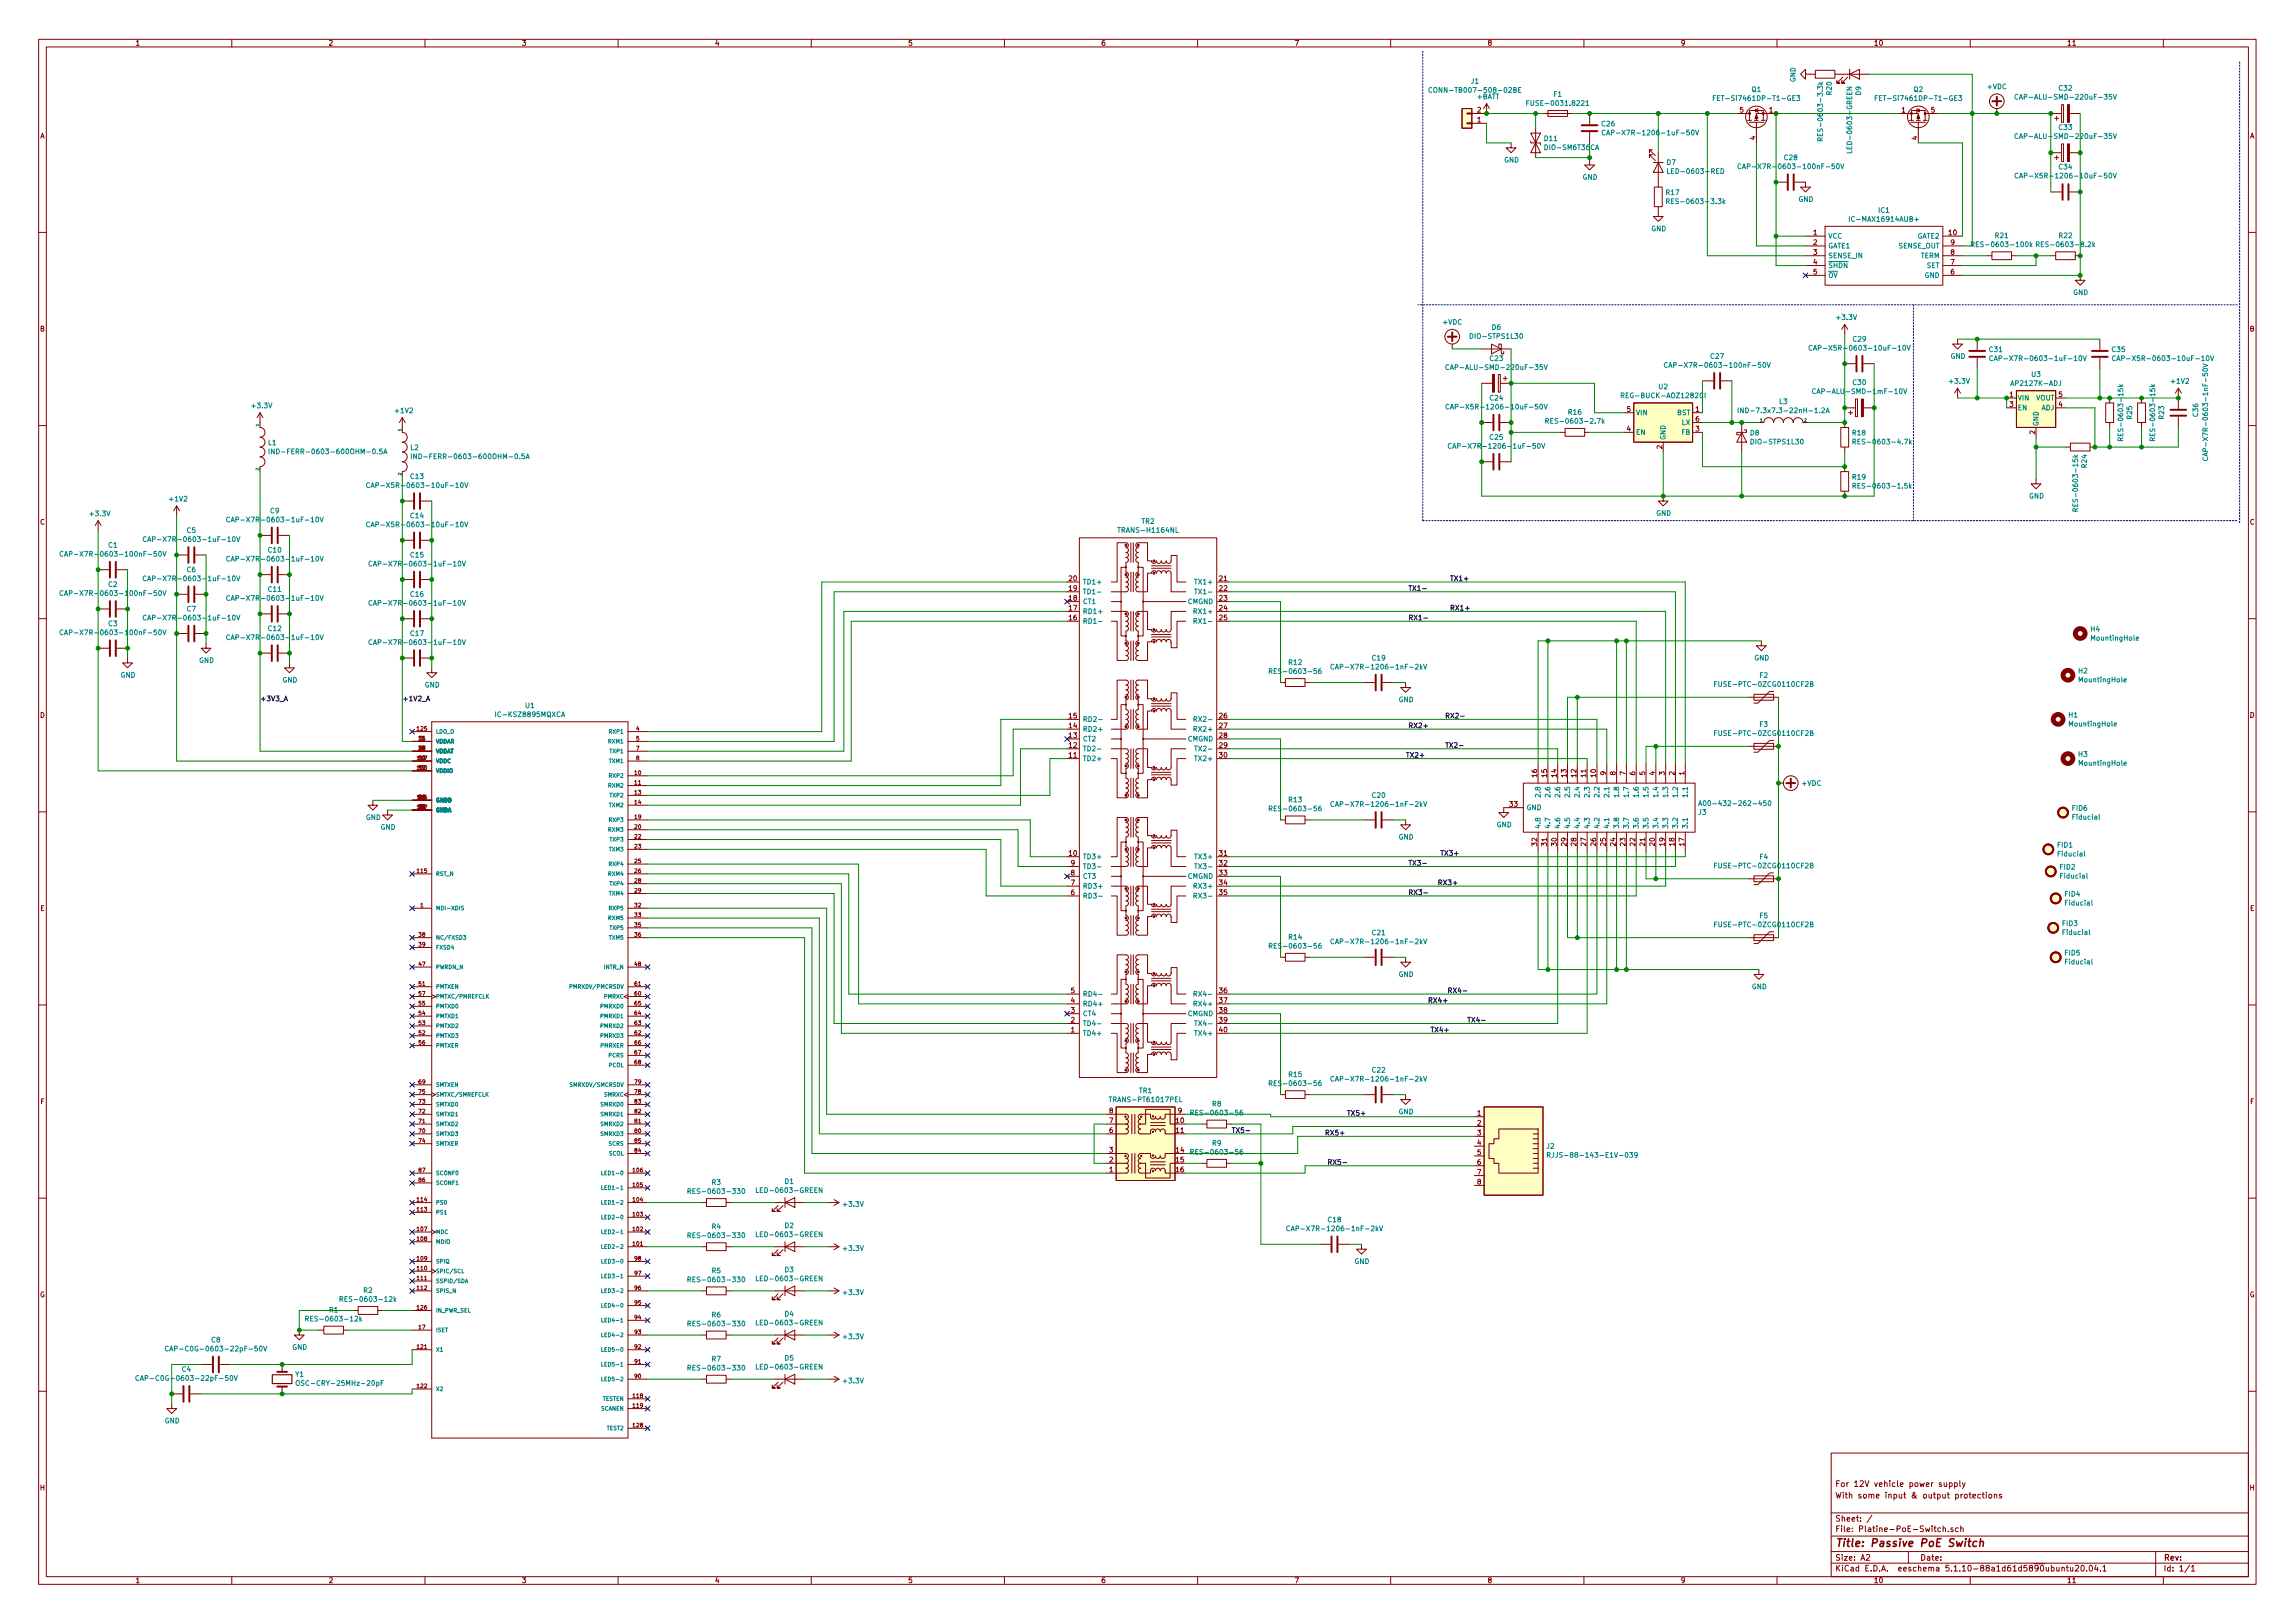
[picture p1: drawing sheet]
<svg xmlns="http://www.w3.org/2000/svg" width="594mm" height="420mm" viewBox="0 0 594 420" stroke-linecap="round" stroke-linejoin="round" font-family="sans-serif">
<defs><g id="words">
<text font-size="2.8" fill="#840000" x="475" y="400.4">Title: Passive PoE Switch</text>
<g font-size="2.1" fill="#840000">
<text x="475" y="387.9">With some input &amp; output protections</text>
<text x="475" y="384.9">For 12V vehicle power supply</text>
<text x="475" y="393.9">Sheet: /</text>
<text x="475" y="396.6">File: Platine-PoE-Switch.sch</text>
<text x="475" y="406.8">KiCad E.D.A. eeschema 5.1.10-88a1d61d5890ubuntu20.04.1</text>
<text x="475" y="404">Size: A2</text>
<text x="497" y="404">Date:</text>
<text x="560" y="404">Rev:</text>
<text x="560" y="406.8">Id: 1/1</text>
</g>
<g font-size="1.8" fill="#840000">
<text x="35" y="11.8">1</text>
<text x="85" y="11.8">2</text>
<text x="135" y="11.8">3</text>
<text x="185" y="11.8">4</text>
<text x="235" y="11.8">5</text>
<text x="285" y="11.8">6</text>
<text x="335" y="11.8">7</text>
<text x="385" y="11.8">8</text>
<text x="435" y="11.8">9</text>
<text x="485" y="11.8">10</text>
<text x="535" y="11.8">11</text>
<text x="382.4" y="29.1">2</text>
<text x="450.4" y="29.1">5</text>
<text x="458" y="29.1">1</text>
<text x="492.3" y="29.1">1</text>
<text x="499.9" y="29.1">5</text>
<text x="10.4" y="35.8">A</text>
<text x="382.4" y="31.7">1</text>
<text x="582.4" y="35.8">A</text>
<text x="454.4" y="36.2" transform="rotate(-90 454.4 36.2)">4</text>
<text x="496.3" y="36.2" transform="rotate(-90 496.3 36.2)">4</text>
<text x="469.4" y="60.9">1</text>
<text x="469.4" y="63.4">2</text>
<text x="469.4" y="66">3</text>
<text x="504.5" y="60.9">10</text>
<text x="505" y="66">8</text>
<text x="505" y="63.4">9</text>
<text x="469.4" y="68.5">4</text>
<text x="469.4" y="71">5</text>
<text x="505" y="71">6</text>
<text x="505" y="68.5">7</text>
<text x="10.4" y="85.8">B</text>
<text x="582.4" y="85.8">B</text>
<text x="421.2" y="106.6">5</text>
<text x="438.9" y="106.6">1</text>
<text x="520.2" y="102.8">1</text>
<text x="520.2" y="105.3">3</text>
<text x="532.9" y="105.3">4</text>
<text x="532.9" y="102.8">5</text>
<text x="421.2" y="111.7">4</text>
<text x="438.9" y="111.7">3</text>
<text x="438.9" y="109.1">6</text>
<text x="526.8" y="112.4" transform="rotate(-90 526.8 112.4)">2</text>
<text x="430.3" y="116.2" transform="rotate(-90 430.3 116.2)">2</text>
<text x="10.4" y="135.8">C</text>
<text x="582.4" y="135.8">C</text>
<text x="276.8" y="155.5">18</text>
<text x="276.8" y="153">19</text>
<text x="276.8" y="150.4">20</text>
<text x="315.7" y="150.4">21</text>
<text x="315.7" y="153">22</text>
<text x="315.7" y="155.5">23</text>
<text x="276.8" y="160.6">16</text>
<text x="276.8" y="158">17</text>
<text x="315.7" y="158">24</text>
<text x="315.7" y="160.6">25</text>
<text x="10.4" y="185.8">D</text>
<text x="276.8" y="186">15</text>
<text x="315.7" y="186">26</text>
<text x="582.4" y="185.8">D</text>
<text x="276.8" y="191.1">13</text>
<text x="276.8" y="188.5">14</text>
<text x="315.7" y="188.5">27</text>
<text x="315.7" y="191.1">28</text>
<text x="276.8" y="196.1">11</text>
<text x="276.8" y="193.6">12</text>
<text x="315.7" y="193.6">29</text>
<text x="315.7" y="196.1">30</text>
<text x="397.9" y="201.2" transform="rotate(-90 397.9 201.2)">16</text>
<text x="400.4" y="201.2" transform="rotate(-90 400.4 201.2)">15</text>
<text x="403" y="201.2" transform="rotate(-90 403 201.2)">14</text>
<text x="405.5" y="201.2" transform="rotate(-90 405.5 201.2)">13</text>
<text x="408.1" y="201.2" transform="rotate(-90 408.1 201.2)">12</text>
<text x="410.6" y="201.2" transform="rotate(-90 410.6 201.2)">11</text>
<text x="413.1" y="201.2" transform="rotate(-90 413.1 201.2)">10</text>
<text x="415.7" y="200.7" transform="rotate(-90 415.7 200.7)">9</text>
<text x="418.2" y="200.7" transform="rotate(-90 418.2 200.7)">8</text>
<text x="420.8" y="200.7" transform="rotate(-90 420.8 200.7)">7</text>
<text x="423.3" y="200.7" transform="rotate(-90 423.3 200.7)">6</text>
<text x="425.8" y="200.7" transform="rotate(-90 425.8 200.7)">5</text>
<text x="428.4" y="200.7" transform="rotate(-90 428.4 200.7)">4</text>
<text x="430.9" y="200.7" transform="rotate(-90 430.9 200.7)">3</text>
<text x="433.5" y="200.7" transform="rotate(-90 433.5 200.7)">2</text>
<text x="436" y="200.7" transform="rotate(-90 436 200.7)">1</text>
<text x="390.8" y="208.8">33</text>
<text x="276.8" y="221.5">10</text>
<text x="315.7" y="221.5">31</text>
<text x="397.9" y="218.9" transform="rotate(-90 397.9 218.9)">32</text>
<text x="400.4" y="218.9" transform="rotate(-90 400.4 218.9)">31</text>
<text x="403" y="218.9" transform="rotate(-90 403 218.9)">30</text>
<text x="405.5" y="218.9" transform="rotate(-90 405.5 218.9)">29</text>
<text x="408.1" y="218.9" transform="rotate(-90 408.1 218.9)">28</text>
<text x="410.6" y="218.9" transform="rotate(-90 410.6 218.9)">27</text>
<text x="413.1" y="218.9" transform="rotate(-90 413.1 218.9)">26</text>
<text x="415.7" y="218.9" transform="rotate(-90 415.7 218.9)">25</text>
<text x="418.2" y="218.9" transform="rotate(-90 418.2 218.9)">24</text>
<text x="420.8" y="218.9" transform="rotate(-90 420.8 218.9)">23</text>
<text x="423.3" y="218.9" transform="rotate(-90 423.3 218.9)">22</text>
<text x="425.8" y="218.9" transform="rotate(-90 425.8 218.9)">21</text>
<text x="428.4" y="218.9" transform="rotate(-90 428.4 218.9)">20</text>
<text x="430.9" y="218.9" transform="rotate(-90 430.9 218.9)">19</text>
<text x="433.5" y="218.9" transform="rotate(-90 433.5 218.9)">18</text>
<text x="436" y="218.9" transform="rotate(-90 436 218.9)">17</text>
<text x="277.2" y="226.6">8</text>
<text x="277.2" y="224.1">9</text>
<text x="315.7" y="224.1">32</text>
<text x="315.7" y="226.6">33</text>
<text x="277.2" y="231.7">6</text>
<text x="277.2" y="229.2">7</text>
<text x="315.7" y="229.2">34</text>
<text x="315.7" y="231.7">35</text>
<text x="10.4" y="235.8">E</text>
<text x="582.4" y="235.8">E</text>
<text x="277.2" y="257.1">5</text>
<text x="315.7" y="257.1">36</text>
<text x="277.2" y="262.2">3</text>
<text x="277.2" y="259.6">4</text>
<text x="315.7" y="259.6">37</text>
<text x="315.7" y="262.2">38</text>
<text x="277.2" y="267.3">1</text>
<text x="277.2" y="264.7">2</text>
<text x="315.7" y="264.7">39</text>
<text x="315.7" y="267.3">40</text>
<text x="10.5" y="285.8">F</text>
<text x="582.5" y="285.8">F</text>
<text x="287.2" y="293.3">6</text>
<text x="287.2" y="290.7">7</text>
<text x="287.2" y="288.2">8</text>
<text x="304.5" y="290.7">10</text>
<text x="304.5" y="293.3">11</text>
<text x="305" y="288.2">9</text>
<text x="382.4" y="288.8">1</text>
<text x="382.4" y="291.4">2</text>
<text x="382.4" y="293.9">3</text>
<text x="287.2" y="298.4">3</text>
<text x="304.5" y="298.4">14</text>
<text x="382.4" y="296.5">4</text>
<text x="382.4" y="299">5</text>
<text x="287.2" y="303.4">1</text>
<text x="287.2" y="300.9">2</text>
<text x="304.5" y="300.9">15</text>
<text x="304.5" y="303.4">16</text>
<text x="382.4" y="301.5">6</text>
<text x="382.4" y="304.1">7</text>
<text x="382.4" y="306.6">8</text>
<text x="10.3" y="335.8">G</text>
<text x="582.3" y="335.8">G</text>
<text x="10.4" y="385.8">H</text>
<text x="582.4" y="385.8">H</text>
<text x="35" y="409.8">1</text>
<text x="85" y="409.8">2</text>
<text x="135" y="409.8">3</text>
<text x="185" y="409.8">4</text>
<text x="235" y="409.8">5</text>
<text x="285" y="409.8">6</text>
<text x="335" y="409.8">7</text>
<text x="385" y="409.8">8</text>
<text x="435" y="409.8">9</text>
<text x="485" y="409.8">10</text>
<text x="535" y="409.8">11</text>
</g>
<g font-size="1.8" fill="#008484">
<text x="372" y="24">CONN-TB007-508-02BE</text>
<text x="380.8" y="21.7">J1</text>
<text x="453.5" y="23.8">Q1</text>
<text x="464.8" y="21.3" transform="rotate(-90 464.8 21.3)">GND</text>
<text x="495.4" y="23.8">Q2</text>
<text x="514.5" y="23.1">+VDC</text>
<text x="533" y="23.5">C32</text>
<text x="382.3" y="25.7">+BATT</text>
<text x="396.4" y="27.4">FUSE-0031.8221</text>
<text x="402.2" y="25.1">F1</text>
<text x="445.3" y="26.1">FET-Si7461DP-T1-GE3</text>
<text x="474.2" y="24.5" transform="rotate(-90 474.2 24.5)">R20</text>
<text x="481.7" y="24.7" transform="rotate(-90 481.7 24.7)">D9</text>
<text x="487.2" y="26.1">FET-Si7461DP-T1-GE3</text>
<text x="523.7" y="25.8">CAP-ALU-SMD-220uF-35V</text>
<text x="414.7" y="32.7">C26</text>
<text x="417.3" y="35">CAP-X7R-1206-1uF-50V</text>
<text x="471.9" y="35" transform="rotate(-90 471.9 35)">RES-0603-3.3k</text>
<text x="523.7" y="35.9">CAP-ALU-SMD-220uF-35V</text>
<text x="533" y="33.6">C33</text>
<text x="399.8" y="36.5">D11</text>
<text x="400.3" y="38.8">DIO-SM6T36CA</text>
<text x="461.9" y="41.4">C28</text>
<text x="479.4" y="38.5" transform="rotate(-90 479.4 38.5)">LED-0603-GREEN</text>
<text x="389.3" y="42.1">GND</text>
<text x="409.7" y="46.5">GND</text>
<text x="431.5" y="42.7">D7</text>
<text x="432.7" y="45">LED-0603-RED</text>
<text x="452.7" y="43.8">CAP-X7R-0603-100nF-50V</text>
<text x="524.3" y="46.2">CAP-X5R-1206-10uF-50V</text>
<text x="533" y="43.9">C34</text>
<text x="431.3" y="50.5">R17</text>
<text x="432.8" y="52.8">RES-0603-3.3k</text>
<text x="465.5" y="52.2">GND</text>
<text x="427.4" y="59.9">GND</text>
<text x="479.7" y="57.4">IC-MAX16914AUB+</text>
<text x="486.3" y="55.1">IC1</text>
<text x="473.2" y="61.8">VCC</text>
<text x="473.2" y="64.3">GATE1</text>
<text x="491.4" y="64.3">SENSE_OUT</text>
<text x="496.3" y="61.8">GATE2</text>
<text x="511.8" y="63.9">RES-0603-100k</text>
<text x="516.5" y="61.6">R21</text>
<text x="528.6" y="63.9">RES-0603-8.2k</text>
<text x="533" y="61.6">R22</text>
<text x="473.2" y="66.8">SENSE_IN</text>
<text x="473.2" y="69.4">SHDN</text>
<text x="473.2" y="71.9">OV</text>
<text x="497.2" y="66.8">TERM</text>
<text x="498.2" y="71.9">GND</text>
<text x="498.7" y="69.4">SET</text>
<text x="536.7" y="76.4">GND</text>
<text x="475.6" y="82.8">+3.3V</text>
<text x="373.5" y="84">+VDC</text>
<text x="381.1" y="87.7">DIO-STPS1L30</text>
<text x="386.2" y="85.4">D6</text>
<text x="479.7" y="88.4">C29</text>
<text x="376.4" y="95.7">CAP-ALU-SMD-220uF-35V</text>
<text x="385.7" y="93.4">C23</text>
<text x="433.7" y="95.2">CAP-X7R-0603-100nF-50V</text>
<text x="442.9" y="92.9">C27</text>
<text x="471" y="90.7">CAP-X5R-0603-10uF-10V</text>
<text x="504.9" y="92.9">GND</text>
<text x="515" y="91.1">C31</text>
<text x="517.6" y="93.4">CAP-X7R-0603-1uF-10V</text>
<text x="546.8" y="91.1">C35</text>
<text x="549.5" y="93.4">CAP-X5R-0603-10uF-10V</text>
<text x="429.4" y="100.8">U2</text>
<text x="471.1" y="102">CAP-ALU-SMD-1mF-10V</text>
<text x="479.7" y="99.7">C30</text>
<text x="504.8" y="99.3">+3.3V</text>
<text x="521.2" y="99.9">AP2127K-ADJ</text>
<text x="525.9" y="97.6">U3</text>
<text x="562.2" y="99.3">+1V2</text>
<text x="65.4" y="105.7">+3.3V</text>
<text x="102.4" y="107">+1V2</text>
<text x="377" y="106">CAP-X5R-1206-10uF-50V</text>
<text x="385.7" y="103.7">C24</text>
<text x="406" y="107.4">R16</text>
<text x="420.8" y="103.1">REG-BUCK-AOZ1282CI</text>
<text x="423.4" y="107.5">VIN</text>
<text x="434.1" y="107.5">BST</text>
<text x="452.3" y="106.9">IND-7.3x7.3-22nH-1.2A</text>
<text x="460.6" y="104.6">L3</text>
<text x="522.2" y="103.7">VIN</text>
<text x="522.2" y="106.2">EN</text>
<text x="527" y="103.7">VOUT</text>
<text x="528.3" y="106.2">ADJ</text>
<text x="569" y="107.8" transform="rotate(-90 569 107.8)">C36</text>
<text x="385.7" y="113.8">C25</text>
<text x="401.6" y="109.7">RES-0603-2.7k</text>
<text x="423.4" y="112.6">EN</text>
<text x="431.2" y="114" transform="rotate(-90 431.2 114)">GND</text>
<text x="435.3" y="112.6">FB</text>
<text x="435.4" y="110">LX</text>
<text x="453.1" y="112.7">D8</text>
<text x="479.6" y="112.7">R18</text>
<text x="527.7" y="110.4" transform="rotate(-90 527.7 110.4)">GND</text>
<text x="549.6" y="112.7" transform="rotate(-90 549.6 112.7)">RES-0603-15k</text>
<text x="551.9" y="108.5" transform="rotate(-90 551.9 108.5)">R25</text>
<text x="557.9" y="112.7" transform="rotate(-90 557.9 112.7)">RES-0603-15k</text>
<text x="560.2" y="108.5" transform="rotate(-90 560.2 108.5)">R23</text>
<text x="69.5" y="115.3">L1</text>
<text x="72.4" y="117.6">IND-FERR-0603-600OHM-0.5A</text>
<text x="106.3" y="116.5">L2</text>
<text x="109.2" y="118.8">IND-FERR-0603-600OHM-0.5A</text>
<text x="377.5" y="116.1">CAP-X7R-1206-1uF-50V</text>
<text x="453.8" y="115">DIO-STPS1L30</text>
<text x="481.1" y="115">RES-0603-4.7k</text>
<text x="571.6" y="116.7" transform="rotate(-90 571.6 116.7)">CAP-X7R-0603-1nF-50V</text>
<text x="106.3" y="124">C13</text>
<text x="479.6" y="124.1">R19</text>
<text x="540.2" y="121" transform="rotate(-90 540.2 121)">R24</text>
<text x="44" y="129.8">+1V2</text>
<text x="97.6" y="126.3">CAP-X5R-0603-10uF-10V</text>
<text x="481.1" y="126.5">RES-0603-1.5k</text>
<text x="525.2" y="129.1">GND</text>
<text x="537.9" y="131" transform="rotate(-90 537.9 131)">RES-0603-15k</text>
<text x="23.4" y="133.6">+3.3V</text>
<text x="48.4" y="138">C5</text>
<text x="61.2" y="135.2">CAP-X7R-0603-1uF-10V</text>
<text x="70" y="132.9">C9</text>
<text x="97.6" y="136.5">CAP-X5R-0603-10uF-10V</text>
<text x="106.3" y="134.2">C14</text>
<text x="290.1" y="137.9">TRANS-H1164NL</text>
<text x="295.5" y="135.6">TR2</text>
<text x="428.7" y="133.5">GND</text>
<text x="28.1" y="141.8">C1</text>
<text x="39.6" y="140.3">CAP-X7R-0603-1uF-10V</text>
<text x="69.5" y="143">C10</text>
<text x="18.4" y="144.1">CAP-X7R-0603-100nF-50V</text>
<text x="48.4" y="148.1">C6</text>
<text x="61.2" y="145.4">CAP-X7R-0603-1uF-10V</text>
<text x="98.1" y="146.6">CAP-X7R-0603-1uF-10V</text>
<text x="106.3" y="144.3">C15</text>
<text x="18.4" y="154.2">CAP-X7R-0603-100nF-50V</text>
<text x="28.1" y="151.9">C2</text>
<text x="39.6" y="150.4">CAP-X7R-0603-1uF-10V</text>
<text x="61.2" y="155.5">CAP-X7R-0603-1uF-10V</text>
<text x="69.5" y="153.2">C11</text>
<text x="106.3" y="154.5">C16</text>
<text x="280.2" y="153.8">TD1-</text>
<text x="280.2" y="151.3">TD1+</text>
<text x="309.9" y="151.3">TX1+</text>
<text x="310.3" y="153.8">TX1-</text>
<text x="39.6" y="160.6">CAP-X7R-0603-1uF-10V</text>
<text x="48.4" y="158.3">C7</text>
<text x="98.1" y="156.8">CAP-X7R-0603-1uF-10V</text>
<text x="280.2" y="161.5">RD1-</text>
<text x="280.2" y="158.9">RD1+</text>
<text x="280.2" y="156.4">CT1</text>
<text x="307.4" y="156.4">CMGND</text>
<text x="309.7" y="158.9">RX1+</text>
<text x="310.1" y="161.5">RX1-</text>
<text x="18.4" y="164.4">CAP-X7R-0603-100nF-50V</text>
<text x="28.1" y="162.1">C3</text>
<text x="61.2" y="165.7">CAP-X7R-0603-1uF-10V</text>
<text x="69.5" y="163.4">C12</text>
<text x="98.1" y="166.9">CAP-X7R-0603-1uF-10V</text>
<text x="106.3" y="164.6">C17</text>
<text x="541.2" y="163.5">H4</text>
<text x="541.6" y="165.8">MountingHole</text>
<text x="51.5" y="171.6">GND</text>
<text x="333.7" y="172.1">R12</text>
<text x="347" y="173.3">CAP-X7R-1206-1nF-2kV</text>
<text x="355.2" y="171">C19</text>
<text x="454.1" y="171">GND</text>
<text x="31.2" y="175.4">GND</text>
<text x="73.1" y="176.7">GND</text>
<text x="109.9" y="178">GND</text>
<text x="329.9" y="174.4">RES-0603-56</text>
<text x="445.2" y="177.8">FUSE-PTC-0ZCG0110CF2B</text>
<text x="455.5" y="175.5">F2</text>
<text x="538.1" y="174.3">H2</text>
<text x="538.4" y="176.6">MountingHole</text>
<text x="129" y="185.6">IC-KSZ8895MQXCA</text>
<text x="136" y="183.3">U1</text>
<text x="362" y="181.8">GND</text>
<text x="535.5" y="185.7">H1</text>
<text x="280.2" y="191.9">CT2</text>
<text x="280.2" y="189.4">RD2+</text>
<text x="280.2" y="186.9">RD2-</text>
<text x="307.4" y="191.9">CMGND</text>
<text x="309.7" y="189.4">RX2+</text>
<text x="310.1" y="186.9">RX2-</text>
<text x="445.2" y="190.5">FUSE-PTC-0ZCG0110CF2B</text>
<text x="455.5" y="188.2">F3</text>
<text x="535.9" y="188.1">MountingHole</text>
<text x="280.2" y="197">TD2+</text>
<text x="280.2" y="194.5">TD2-</text>
<text x="309.9" y="197">TX2+</text>
<text x="310.3" y="194.5">TX2-</text>
<text x="538.1" y="195.9">H3</text>
<text x="466.5" y="203.4">+VDC</text>
<text x="538.4" y="198.2">MountingHole</text>
<text x="329.9" y="210">RES-0603-56</text>
<text x="333.7" y="207.7">R13</text>
<text x="347" y="208.9">CAP-X7R-1206-1nF-2kV</text>
<text x="355.2" y="206.5">C20</text>
<text x="395.1" y="209.7">GND</text>
<text x="398.8" y="206" transform="rotate(-90 398.8 206)">2.8</text>
<text x="401.3" y="206" transform="rotate(-90 401.3 206)">2.6</text>
<text x="403.9" y="206" transform="rotate(-90 403.9 206)">2.6</text>
<text x="406.4" y="206" transform="rotate(-90 406.4 206)">2.5</text>
<text x="408.9" y="206" transform="rotate(-90 408.9 206)">2.4</text>
<text x="411.5" y="206" transform="rotate(-90 411.5 206)">2.3</text>
<text x="414" y="206" transform="rotate(-90 414 206)">2.2</text>
<text x="416.6" y="206" transform="rotate(-90 416.6 206)">2.1</text>
<text x="419.1" y="206" transform="rotate(-90 419.1 206)">1.8</text>
<text x="421.6" y="206" transform="rotate(-90 421.6 206)">1.7</text>
<text x="424.2" y="206" transform="rotate(-90 424.2 206)">1.6</text>
<text x="426.7" y="206" transform="rotate(-90 426.7 206)">1.5</text>
<text x="429.3" y="206" transform="rotate(-90 429.3 206)">1.4</text>
<text x="431.8" y="206" transform="rotate(-90 431.8 206)">1.3</text>
<text x="434.3" y="206" transform="rotate(-90 434.3 206)">1.2</text>
<text x="436.9" y="206" transform="rotate(-90 436.9 206)">1.1</text>
<text x="442.2" y="208.6">A00-432-262-450</text>
<text x="536.4" y="209.9">FID6</text>
<text x="94.7" y="212.3">GND</text>
<text x="98.5" y="214.8">GND</text>
<text x="387.4" y="214.2">GND</text>
<text x="398.8" y="214.7" transform="rotate(-90 398.8 214.7)">4.8</text>
<text x="401.3" y="214.7" transform="rotate(-90 401.3 214.7)">4.7</text>
<text x="403.9" y="214.7" transform="rotate(-90 403.9 214.7)">4.6</text>
<text x="406.4" y="214.7" transform="rotate(-90 406.4 214.7)">4.5</text>
<text x="408.9" y="214.7" transform="rotate(-90 408.9 214.7)">4.4</text>
<text x="411.5" y="214.7" transform="rotate(-90 411.5 214.7)">4.3</text>
<text x="414" y="214.7" transform="rotate(-90 414 214.7)">4.2</text>
<text x="416.6" y="214.7" transform="rotate(-90 416.6 214.7)">4.1</text>
<text x="419.1" y="214.7" transform="rotate(-90 419.1 214.7)">3.8</text>
<text x="421.6" y="214.7" transform="rotate(-90 421.6 214.7)">3.7</text>
<text x="424.2" y="214.7" transform="rotate(-90 424.2 214.7)">3.6</text>
<text x="426.7" y="214.7" transform="rotate(-90 426.7 214.7)">3.5</text>
<text x="429.3" y="214.7" transform="rotate(-90 429.3 214.7)">3.4</text>
<text x="431.8" y="214.7" transform="rotate(-90 431.8 214.7)">3.3</text>
<text x="434.3" y="214.7" transform="rotate(-90 434.3 214.7)">3.2</text>
<text x="436.9" y="214.7" transform="rotate(-90 436.9 214.7)">3.1</text>
<text x="439.7" y="210.9">J3</text>
<text x="536.7" y="212.2">Fiducial</text>
<text x="362" y="217.3">GND</text>
<text x="532.6" y="219.4">FID1</text>
<text x="532.9" y="221.7">Fiducial</text>
<text x="280.2" y="222.4">TD3+</text>
<text x="280.2" y="227.5">CT3</text>
<text x="280.2" y="225">TD3-</text>
<text x="307.4" y="227.5">CMGND</text>
<text x="309.9" y="222.4">TX3+</text>
<text x="310.3" y="225">TX3-</text>
<text x="445.2" y="224.8">FUSE-PTC-0ZCG0110CF2B</text>
<text x="455.5" y="222.5">F4</text>
<text x="533.3" y="225.1">FID2</text>
<text x="533.5" y="227.4">Fiducial</text>
<text x="280.2" y="232.6">RD3-</text>
<text x="280.2" y="230">RD3+</text>
<text x="309.7" y="230">RX3+</text>
<text x="310.1" y="232.6">RX3-</text>
<text x="534.5" y="232.1">FID4</text>
<text x="455.5" y="237.7">F5</text>
<text x="533.9" y="239.7">FID3</text>
<text x="534.8" y="234.4">Fiducial</text>
<text x="329.9" y="245.6">RES-0603-56</text>
<text x="333.7" y="243.2">R14</text>
<text x="347" y="244.4">CAP-X7R-1206-1nF-2kV</text>
<text x="355.2" y="242.1">C21</text>
<text x="445.2" y="240">FUSE-PTC-0ZCG0110CF2B</text>
<text x="534.1" y="242">Fiducial</text>
<text x="534.5" y="247.3">FID5</text>
<text x="534.8" y="249.6">Fiducial</text>
<text x="280.2" y="258">RD4-</text>
<text x="310.1" y="258">RX4-</text>
<text x="362" y="252.9">GND</text>
<text x="453.5" y="256.1">GND</text>
<text x="280.2" y="263.1">CT4</text>
<text x="280.2" y="260.5">RD4+</text>
<text x="307.4" y="263.1">CMGND</text>
<text x="309.7" y="260.5">RX4+</text>
<text x="280.2" y="268.1">TD4+</text>
<text x="280.2" y="265.6">TD4-</text>
<text x="309.9" y="268.1">TX4+</text>
<text x="310.3" y="265.6">TX4-</text>
<text x="329.9" y="281.1">RES-0603-56</text>
<text x="333.7" y="278.8">R15</text>
<text x="347" y="280">CAP-X7R-1206-1nF-2kV</text>
<text x="355.2" y="277.7">C22</text>
<text x="287.9" y="285.3">TRANS-PT61017PEL</text>
<text x="294.9" y="283">TR1</text>
<text x="313.8" y="286.4">R8</text>
<text x="309.6" y="288.7">RES-0603-56</text>
<text x="362" y="288.5">GND</text>
<text x="309.6" y="298.9">RES-0603-56</text>
<text x="313.8" y="296.6">R9</text>
<text x="400.4" y="297.4">J2</text>
<text x="403.2" y="299.7">RJJS-88-143-E1V-039</text>
<text x="179.6" y="309.1">RES-0603-330</text>
<text x="184.3" y="306.7">R3</text>
<text x="196.8" y="308.8">LED-0603-GREEN</text>
<text x="203.2" y="306.5">D1</text>
<text x="203.2" y="317.9">D2</text>
<text x="218.5" y="312.4">+3.3V</text>
<text x="343.8" y="316.4">C18</text>
<text x="179.6" y="320.5">RES-0603-330</text>
<text x="184.3" y="318.2">R4</text>
<text x="196.8" y="320.2">LED-0603-GREEN</text>
<text x="218.5" y="323.8">+3.3V</text>
<text x="335.6" y="318.7">CAP-X7R-1206-1nF-2kV</text>
<text x="184.3" y="329.6">R5</text>
<text x="203.2" y="329.4">D3</text>
<text x="350.6" y="327.2">GND</text>
<text x="94.1" y="334.7">R2</text>
<text x="179.6" y="331.9">RES-0603-330</text>
<text x="196.8" y="331.7">LED-0603-GREEN</text>
<text x="218.5" y="335.2">+3.3V</text>
<text x="85.2" y="339.8">R1</text>
<text x="89.4" y="337">RES-0603-12k</text>
<text x="184.3" y="341">R6</text>
<text x="203.2" y="340.8">D4</text>
<text x="54.8" y="347.5">C8</text>
<text x="80.5" y="342.1">RES-0603-12k</text>
<text x="179.6" y="343.3">RES-0603-330</text>
<text x="196.8" y="343.1">LED-0603-GREEN</text>
<text x="218.5" y="346.7">+3.3V</text>
<text x="45.4" y="349.8">CAP-C0G-0603-22pF-50V</text>
<text x="75.6" y="349.4">GND</text>
<text x="184.3" y="352.5">R7</text>
<text x="203.2" y="352.2">D5</text>
<text x="37.8" y="357.4">CAP-C0G-0603-22pF-50V</text>
<text x="47.1" y="355.1">C4</text>
<text x="76.5" y="356.4">Y1</text>
<text x="78.4" y="358.7">OSC-CRY-25MHz-20pF</text>
<text x="179.6" y="354.8">RES-0603-330</text>
<text x="196.8" y="354.5">LED-0603-GREEN</text>
<text x="218.5" y="358.1">+3.3V</text>
<text x="42.6" y="368.5">GND</text>
</g>
<g font-size="1.8">
<text x="364.5" y="153">TX1-</text>
<text x="375.3" y="150.4">TX1+</text>
<text x="364.5" y="160.6">RX1-</text>
<text x="375.3" y="158">RX1+</text>
<text x="67.3" y="181.5">+3V3_A</text>
<text x="104.1" y="181.5">+1V2_A</text>
<text x="374" y="186">RX2-</text>
<text x="364.5" y="188.5">RX2+</text>
<text x="363.9" y="196.1">TX2+</text>
<text x="374" y="193.6">TX2-</text>
<text x="372.7" y="221.5">TX3+</text>
<text x="364.5" y="224.1">TX3-</text>
<text x="364.5" y="231.7">RX3-</text>
<text x="372.1" y="229.2">RX3+</text>
<text x="374.6" y="257.1">RX4-</text>
<text x="369.6" y="259.6">RX4+</text>
<text x="370.2" y="267.3">TX4+</text>
<text x="379.7" y="264.7">TX4-</text>
<text x="318.8" y="293.3">TX5-</text>
<text x="342.9" y="293.9">RX5+</text>
<text x="348.6" y="288.8">TX5+</text>
<text x="343.5" y="301.5">RX5-</text>
</g>
<g font-size="1.4" fill="#840000">
<text x="108.1" y="189.1">125</text>
<text x="108.8" y="191.7">3</text>
<text x="164.7" y="189.1">4</text>
<text x="164.7" y="191.7">5</text>
<text x="108.1" y="196.8">117</text>
<text x="108.4" y="194.2">18</text>
<text x="108.4" y="196.8">89</text>
<text x="108.8" y="194.2">9</text>
<text x="164.7" y="194.2">7</text>
<text x="164.7" y="196.8">8</text>
<text x="108.1" y="199.3">100</text>
<text x="108.4" y="199.3">77</text>
<text x="164.3" y="200.6">10</text>
<text x="164.3" y="203.1">11</text>
<text x="108.1" y="206.9">116</text>
<text x="108.1" y="209.5">127</text>
<text x="108.4" y="209.5">21</text>
<text x="108.4" y="206.9">99</text>
<text x="164.3" y="205.7">13</text>
<text x="164.3" y="208.2">14</text>
<text x="164.3" y="212">19</text>
<text x="164.3" y="214.5">20</text>
<text x="164.3" y="217.1">22</text>
<text x="164.3" y="219.6">23</text>
<text x="108.1" y="226">115</text>
<text x="164.3" y="223.4">25</text>
<text x="164.3" y="226">26</text>
<text x="164.3" y="228.5">28</text>
<text x="164.3" y="231.1">29</text>
<text x="108.8" y="234.9">1</text>
<text x="164.3" y="234.9">32</text>
<text x="164.3" y="237.4">33</text>
<text x="164.3" y="239.9">35</text>
<text x="108.4" y="242.5">38</text>
<text x="108.4" y="245">39</text>
<text x="164.3" y="242.5">36</text>
<text x="108.4" y="250.1">47</text>
<text x="164.3" y="250.1">48</text>
<text x="108.4" y="255.2">51</text>
<text x="108.4" y="257.7">57</text>
<text x="164.3" y="257.7">60</text>
<text x="164.3" y="255.2">61</text>
<text x="108.4" y="262.8">54</text>
<text x="108.4" y="260.3">55</text>
<text x="164.3" y="262.8">64</text>
<text x="164.3" y="260.3">65</text>
<text x="108.4" y="267.9">52</text>
<text x="108.4" y="265.3">53</text>
<text x="164.3" y="267.9">62</text>
<text x="164.3" y="265.3">63</text>
<text x="108.4" y="270.4">56</text>
<text x="164.3" y="270.4">66</text>
<text x="164.3" y="273">67</text>
<text x="164.3" y="275.5">68</text>
<text x="108.4" y="280.6">69</text>
<text x="164.3" y="280.6">79</text>
<text x="108.4" y="285.7">73</text>
<text x="108.4" y="283.1">75</text>
<text x="164.3" y="283.1">78</text>
<text x="164.3" y="285.7">83</text>
<text x="108.4" y="293.3">70</text>
<text x="108.4" y="290.7">71</text>
<text x="108.4" y="288.2">72</text>
<text x="164.3" y="293.3">80</text>
<text x="164.3" y="290.7">81</text>
<text x="164.3" y="288.2">82</text>
<text x="108.4" y="295.8">74</text>
<text x="164.3" y="298.4">84</text>
<text x="164.3" y="295.8">85</text>
<text x="108.4" y="306">86</text>
<text x="108.4" y="303.4">87</text>
<text x="163.9" y="303.4">106</text>
<text x="108.1" y="311.1">114</text>
<text x="163.9" y="311.1">104</text>
<text x="163.9" y="307.3">105</text>
<text x="108.1" y="313.6">113</text>
<text x="163.9" y="314.9">103</text>
<text x="108.1" y="318.7">107</text>
<text x="108.1" y="321.2">108</text>
<text x="163.9" y="322.5">101</text>
<text x="163.9" y="318.7">102</text>
<text x="108.1" y="326.3">109</text>
<text x="108.1" y="328.8">110</text>
<text x="164.3" y="326.3">98</text>
<text x="108.1" y="331.4">111</text>
<text x="108.1" y="333.9">112</text>
<text x="164.3" y="333.9">96</text>
<text x="164.3" y="330.1">97</text>
<text x="108.1" y="339">126</text>
<text x="164.3" y="341.5">94</text>
<text x="164.3" y="337.7">95</text>
<text x="108.4" y="344.1">17</text>
<text x="164.3" y="345.4">93</text>
<text x="108.1" y="349.2">121</text>
<text x="164.3" y="353">91</text>
<text x="164.3" y="349.2">92</text>
<text x="108.1" y="359.3">122</text>
<text x="164.3" y="356.8">90</text>
<text x="163.9" y="361.9">118</text>
<text x="163.9" y="364.4">119</text>
<text x="163.9" y="369.5">128</text>
</g>
<g font-size="1.4" fill="#008484">
<text x="112.8" y="189.9">LDO_O</text>
<text x="157.8" y="189.9">RXP1</text>
<text x="112.8" y="197.5">VDDC</text>
<text x="112.8" y="192.4">VDDAR</text>
<text x="112.8" y="195">VDDAT</text>
<text x="157.6" y="192.4">RXM1</text>
<text x="157.8" y="197.5">TXM1</text>
<text x="158" y="195">TXP1</text>
<text x="112.8" y="200.1">VDDIO</text>
<text x="157.6" y="203.9">RXM2</text>
<text x="157.8" y="201.3">RXP2</text>
<text x="112.8" y="207.7">GNDD</text>
<text x="157.8" y="209">TXM2</text>
<text x="158" y="206.4">TXP2</text>
<text x="112.8" y="210.2">GNDA</text>
<text x="157.6" y="215.3">RXM3</text>
<text x="157.8" y="212.8">RXP3</text>
<text x="157.8" y="220.4">TXM3</text>
<text x="158" y="217.8">TXP3</text>
<text x="112.8" y="226.7">RST_N</text>
<text x="157.6" y="226.7">RXM4</text>
<text x="157.8" y="224.2">RXP4</text>
<text x="157.8" y="231.8">TXM4</text>
<text x="158" y="229.3">TXP4</text>
<text x="112.8" y="235.6">MDI-XDIS</text>
<text x="157.6" y="238.2">RXM5</text>
<text x="157.8" y="235.6">RXP5</text>
<text x="112.8" y="243.2">NC/FXSD3</text>
<text x="112.8" y="245.8">FXSD4</text>
<text x="157.8" y="243.2">TXM5</text>
<text x="158" y="240.7">TXP5</text>
<text x="112.8" y="250.9">PWRDN_N</text>
<text x="156.4" y="250.9">INTR_N</text>
<text x="112.8" y="255.9">PMTXEN</text>
<text x="148" y="255.9">PMRXDV/PMCRSDV</text>
<text x="112.8" y="263.6">PMTXD1</text>
<text x="112.8" y="261">PMTXD0</text>
<text x="112.8" y="258.5">PMTXC/PMREFCLK</text>
<text x="155.7" y="263.6">PMRXD1</text>
<text x="155.7" y="261">PMRXD0</text>
<text x="156.4" y="258.5">PMRXC</text>
<text x="112.8" y="268.6">PMTXD3</text>
<text x="112.8" y="266.1">PMTXD2</text>
<text x="155.7" y="268.6">PMRXD3</text>
<text x="155.7" y="266.1">PMRXD2</text>
<text x="112.8" y="271.2">PMTXER</text>
<text x="155.5" y="271.2">PMRXER</text>
<text x="157.6" y="273.7">PCRS</text>
<text x="112.8" y="281.3">SMTXEN</text>
<text x="148" y="281.3">SMRXDV/SMCRSDV</text>
<text x="157.6" y="276.3">PCOL</text>
<text x="112.8" y="286.4">SMTXD0</text>
<text x="112.8" y="283.9">SMTXC/SMREFCLK</text>
<text x="155.7" y="286.4">SMRXD0</text>
<text x="156.4" y="283.9">SMRXC</text>
<text x="112.8" y="291.5">SMTXD2</text>
<text x="112.8" y="289">SMTXD1</text>
<text x="155.7" y="291.5">SMRXD2</text>
<text x="155.7" y="289">SMRXD1</text>
<text x="112.8" y="294">SMTXD3</text>
<text x="112.8" y="296.6">SMTXER</text>
<text x="155.7" y="294">SMRXD3</text>
<text x="157.6" y="299.1">SCOL</text>
<text x="157.6" y="296.6">SCRS</text>
<text x="112.8" y="304.2">SCONF0</text>
<text x="156.7" y="304.2">LED1-0</text>
<text x="112.8" y="311.8">PS0</text>
<text x="112.8" y="306.7">SCONF1</text>
<text x="156.7" y="311.8">LED1-2</text>
<text x="156.7" y="308">LED1-1</text>
<text x="112.8" y="314.4">PS1</text>
<text x="156.7" y="315.6">LED2-0</text>
<text x="112.8" y="319.4">MDC</text>
<text x="112.8" y="322">MDIO</text>
<text x="156.7" y="323.3">LED2-2</text>
<text x="156.7" y="319.4">LED2-1</text>
<text x="112.8" y="327.1">SPIQ</text>
<text x="112.8" y="329.6">SPIC/SCL</text>
<text x="156.7" y="327.1">LED3-0</text>
<text x="112.8" y="332.1">SSPID/SDA</text>
<text x="112.8" y="334.7">SPIS_N</text>
<text x="156.7" y="334.7">LED3-2</text>
<text x="156.7" y="330.9">LED3-1</text>
<text x="112.8" y="339.8">IN_PWR_SEL</text>
<text x="156.7" y="338.5">LED4-0</text>
<text x="112.8" y="344.8">ISET</text>
<text x="156.7" y="346.1">LED4-2</text>
<text x="156.7" y="342.3">LED4-1</text>
<text x="112.8" y="349.9">X1</text>
<text x="156.7" y="353.7">LED5-1</text>
<text x="156.7" y="349.9">LED5-0</text>
<text x="156.7" y="357.5">LED5-2</text>
<text x="112.8" y="360.1">X2</text>
<text x="155.6" y="365.2">SCANEN</text>
<text x="156" y="362.6">TESTEN</text>
<text x="157.1" y="370.2">TEST2</text>
</g>
<g font-size="1.1" fill="#008484">
<text x="67.1" y="110.3" transform="rotate(-90 67.1 110.3)">1</text>
<text x="103.9" y="111.6" transform="rotate(-90 103.9 111.6)">1</text>
<text x="455.7" y="109.2">1</text>
<text x="467.1" y="109.2">2</text>
<text x="67.1" y="121.7" transform="rotate(-90 67.1 121.7)">2</text>
<text x="103.9" y="123" transform="rotate(-90 103.9 123)">2</text>
</g>
</g></defs>
<g fill="none" stroke="#840000" stroke-width=".26">
<path d="M10 10.2h574v400h-574zM12 12.2h570v396h-570zM60 10.2v2M110 10.2v2M160 10.2v2M210 10.2v2M260 10.2v2M310 10.2v2M360 10.2v2M410 10.2v2M460 10.2v2M467.4 19.2v-1.3l-1.3 1.3 1.3 1.3v-1.3h2.5"/>
<path d="M469.9 18.2h5.1v2h-5.1zM475 19.2h8.9M477 20l-1.5 1.5h.7h-.7v-.8M478.3 20l-1.5 1.5h.7h-.7v-.8M478.8 19.2l2.5-1.3v2.6zM478.8 17.9v2.6M510 10.2v2M536.5 11.8h.8M560 10.2v2M378.5 28.1h2.5v5.1h-2.5zM379.7 29.3h1.3v.2h-1.3zM379.7 31.8h1.3v.2h-1.3z"/>
<path d="M381 31.9h3.8M384.8 26.8v2.6h-3.8M384.8 26.8l-.8 1.3M384.8 26.8l.8 1.3M391.2 37v1.3h1.2l-1.2 1.2-1.3-1.2h1.3M396.2 36.5v.5h2.6v.5M396.2 34.5l2.6 5h-2.6l2.6-5zM397.5 33.2v7.6M399.4 29.4h7.6M400.7 28.6h5.1v1.5h-5.1zM411.5 29.4v2.8M411.5 34.2v2.8"/>
<path d="M427.7 38.8h-.7v.7v-.7l1.5 1.5M429.3 39.5v8.9M449.6 29.4h3.3M452.4 31.2h1M452.8 31.7h3.8M452.9 31.2v-2.6h3.5v2.6M454.2 31.2h1M454.4 28.2l.6 .4-.6 .4zM454.7 31.7v5.3M454.9 28.1l.3 1M455.9 31.2h1M459.7 29.4h-5v1.8"/>
<path d="M491.5 29.4h5.1v1.8M494.3 31.2h1M494.7 31.7h3.8M494.8 31.2v-2.6h3.5v2.6M496.1 31.2h1M496.2 28.6l.6-.4v.8zM496.3 28.1l-.2 1M496.6 31.7v5.3M497.8 31.2h1.1M498.3 29.4h3.3M516.9 28.1v1.3M530.9 29.4h2.8"/>
<path d="M530.9 39.5h2.8M531.9 30.6h1M532.4 30.1v1.1M533.7 37.3h.5v4.5h-.5zM533.7 27.1h.5v4.6h-.5zM535.7 29.4h2.8M535.7 39.5h2.8M411.5 41.4v1.3h1.2l-1.2 1.3-1.3-1.3h1.3M427.7 40h-.7v.8v-.8l1.5 1.6M428 42.1h2.5M428.2 48.4h2.1v5.1h-2.1zM429.3 53.5v2.5h1.2l-1.2 1.3-1.3-1.3h1.3"/>
<path d="M429.3 42.1l1.2 2.5h-2.5zM459.7 47.2h2.8M464.6 47.2h2.8v1.2h1.2l-1.2 1.3-1.3-1.3h1.3M472.4 58.6h30.5v15.2h-30.5zM530.9 49.7h2.8M531.9 40.8h1M532.4 40.3v1M535.7 49.7h2.8M10 60.2h2M467.4 61.1h5M467.4 63.7h5M467.4 66.2h5"/>
<path d="M467.4 68.7h5M467.4 71.3h5M502.9 61.1h5.1M502.9 63.7h5.1M502.9 66.2h5.1M502.9 68.7h5.1M502.9 71.3h5.1M514.3 66.2h1.3M515.6 65.2h5.1v2h-5.1zM520.7 66.2h1.3M530.9 66.2h1.2M532.1 65.2h5.1v2h-5.1z"/>
<path d="M537.2 66.2h1.3M538.5 71.3v1.3h1.2l-1.2 1.2-1.3-1.2h1.3M582 60.2h2M375.9 89.1v1.2M383.5 99.2h2.8M383.5 90.3h7.7M386.1 89.1l2.5 1.2-2.5 1.3zM387.9 96.9h.5v4.6h-.5zM388 89.7v-.6h.6v2.5h.7v-.6M388.4 99.2h2.8M389.1 98h1M389.6 97.5v1"/>
<path d="M440.7 98.6h2.8M445.5 98.6h2.8M477.5 84l-.7 1.3M477.5 84v2.5M477.5 84l.8 1.3M477.5 94.1h2.8M482.3 94.1h2.8M506.7 87.8v1.3h1.3l-1.3 1.2-1.2-1.2h1.2M511.8 87.8v2.8M511.8 92.6v2.8M543.6 87.8v2.8M543.6 92.6v2.8"/>
<path d="M10 110.2h2M67.3 106.8v3.9a1.27 1.27 0 0 1 1.3 1.2 1.27 1.27 0 0 1-1.3 1.3 1.27 1.27 0 0 1 1.3 1.3 1.27 1.27 0 0 1-1.3 1.2 1.27 1.27 0 0 1 1.3 1.3 1.27 1.27 0 0 1-1.3 1.3 1.27 1.27 0 0 1 1.3 1.2 1.27 1.27 0 0 1-1.3 1.3v1.3M67.3 106.8l-.8 1.3M67.3 106.8l.8 1.3M104.1 108.1v3.8a1.27 1.27 0 0 1 1.3 1.3 1.27 1.27 0 0 1-1.3 1.3 1.27 1.27 0 0 1 1.3 1.2 1.27 1.27 0 0 1-1.3 1.3 1.27 1.27 0 0 1 1.3 1.3 1.27 1.27 0 0 1-1.3 1.2 1.27 1.27 0 0 1 1.3 1.3 1.27 1.27 0 0 1-1.3 1.3v1.3M104.1 108.1l-.7 1.3M104.1 108.1l.8 1.3M383.5 109.4h2.8M383.5 119.5h2.8M388.4 109.4h2.8M388.4 119.5h2.8M403.9 111.9h1.2"/>
<path d="M405.1 110.9h5.1v2h-5.1zM410.2 111.9h1.3M420.4 111.9h2.5M420.4 106.8h2.5M422.9 104.3h15.2v10.2h-15.2zM430.5 114.5v2.5M438.1 109.4h2.6M438.1 111.9h2.6M438.1 106.8h2.6M450.8 111.9l1.3 2.6h-2.5zM450.8 109.4v7.6M451.5 111.3h.6v.6h-2.5v.7h.6"/>
<path d="M455.3 109.4h1.3a1.27 1.27 0 0 1 1.2-1.3 1.27 1.27 0 0 1 1.3 1.3 1.27 1.27 0 0 1 1.3-1.3 1.27 1.27 0 0 1 1.2 1.3 1.27 1.27 0 0 1 1.3-1.3 1.27 1.27 0 0 1 1.3 1.3 1.27 1.27 0 0 1 1.3-1.3 1.27 1.27 0 0 1 1.2 1.3h1.3M476.5 110.7h2v5h-2zM477.5 109.4v1.3M477.5 115.7v1.3M477.5 105.6h2.8M478.5 106.8h1.1M479 106.3v1.1M480.3 103.3h.5v4.6h-.5zM482.3 105.6h2.8M506.7 100.5l-.7 1.3M506.7 100.5v2.5M506.7 100.5l.8 1.3"/>
<path d="M519.4 103h2.6M519.4 105.6h2.6M522 101.1h10.1v9.6h-10.1zM527 110.7v2.5M532.1 103h2.6M532.1 105.6h2.6M534.7 115.7h1.2M535.9 114.7h5.1v2.1h-5.1zM541 115.7h1.3M545.1 104.3h2v5.1h-2zM546.1 103v1.3M546.1 109.4v1.3"/>
<path d="M553.3 104.3h2.1v5.1h-2.1zM554.4 103v1.3M554.4 109.4v1.3M563.9 100.5l-.8 1.3M563.9 100.5v5.3M563.9 107.9v2.8M563.9 100.5l.7 1.3M582 110.2h2M25.4 134.8l-.8 1.3M25.4 134.8v2.5M25.4 134.8l.8 1.3M45.7 131l-.7 1.2"/>
<path d="M45.7 131v2.5M45.7 131l.8 1.2M67.3 138.6h2.8M72.1 138.6h2.8M104.1 139.9h2.8M104.1 129.7h2.8M109 139.9h2.8M109 129.7h2.8M279.4 139.2h35.6v139.7h-35.6zM430.5 128.4v1.3h1.3l-1.3 1.3-1.2-1.3h1.2M476.5 122.1h2v5.1h-2zM477.5 120.8v1.3"/>
<path d="M477.5 127.2v1.2M527 124v1.3h1.3l-1.3 1.2-1.2-1.2h1.2M25.4 147.5h2.8M25.4 157.6h2.8M30.2 147.5h2.8M30.2 157.6h2.8M45.7 153.8h2.8M45.7 143.7h2.8M50.5 153.8h2.8M50.5 143.7h2.8M67.3 148.8h2.8M67.3 158.9h2.8"/>
<path d="M72.1 148.8h2.8M72.1 158.9h2.8M104.1 150h2.8M109 150h2.8M276.2 153.2h3M276.2 155.7h3M276.2 158.3h3M276.2 150.7h3M287.7 150.7h1.5v-10.2h2.5l.3 .3 .1 .4-.2 .4-.4 .2 .4 .2 .2 .5-.2 .4-.4 .1 .4 .2 .2 .6-.2 .3-.4 .2 .4 .2 .2 .6-.2 .3-.4 .2v2.5l.4 .2 .2 .6-.2 .3-.4 .2 .4 .2 .2 .5-.2 .4-.4 .2 .4 .1 .2 .6-.2 .4-.4 .1 .5 .3 .1 .6-.5 .4h-3.9M287.7 158.3h3.9l.4 .3v.6l-.5 .4 .4 .1 .2 .4-.2 .5-.4 .2 .4 .2 .2 .4-.2 .5-.4 .2 .4 .2 .2 .3-.2 .6-.4 .2v2.5l.4 .2 .2 .3-.2 .6-.4 .2 .4 .2 .2 .3-.2 .6-.4 .1 .4 .2 .2 .4-.2 .5-.4 .2 .4 .2 .2 .3-.1 .4-.3 .3-2.5 .1v-10.2h-1.5M287.7 155.7h2.6M291.3 146.9h.3"/>
<path d="M291.5 146.9h-1.3v17.7h1.3M291.5 141v.4M291.5 148.6v.4M291.5 158.8v.4M292.7 140.5v5.1M292.7 148.1v5.1M292.7 158.3v5.1M293.4 140.5v5.1M293.4 148.1v5.1M293.4 158.3v5.1M294.5 146.9h.3M294.6 146.9h1.3v17.7h-1.3"/>
<path d="M294.6 141v.4M294.6 148.6v.4M294.6 158.8v.4M295.8 155.7h11.2M298.1 146.5h5M298.1 147.1h5M298.6 145.2h.4M298.6 148.4h.4M307 150.7h-2.3v-6.9h-1.6v1.5l-.3 .5h-.6l-.3-.6-.3 .6h-.6l-.4-.6-.2 .5-.5 .1-.4-.1-.2-.5-.3 .6h-.5l-.4-.6h-1v-4.7h-2.6l-.3 .2-.1 .7 .5 .4-.4 .2-.2 .3 .2 .6 .4 .1-.4 .2-.2 .4 .2 .5 .4 .2-.4 .2-.2 .3 .2 .6 .4 .2v2.5l-.4 .2-.2 .4 .2 .5 .4 .2-.4 .2-.2 .3 .2 .6 .4 .2-.4 .1-.2 .4 .2 .6 .4 .1-.6 .4 .2 .7 .3 .2h2.6v-4.8h1l.1-.5 .4-.2 .6 .2 .1 .5 .4-.6h.6l.3 .6 .2-.5 .5-.2 .4 .2 .2 .5 .2-.5 .5-.2 .5 .6v4.9h3.9M307 158.3h-3.9v4.8l-.5 .5-.5-.2-.2-.4-.2 .4-.4 .2-.5-.2-.2-.4-.2 .4-.3 .2-.6-.2-.2-.4-.1 .4-.4 .2-.6-.2-.1-.4h-1v-4.7h-2.6l-.5 .4 .1 .5 .5 .4-.4 .1-.2 .4 .2 .5 .4 .2-.4 .2-.2 .4 .2 .5 .4 .2-.4 .2-.2 .3 .2 .6 .4 .2v2.5l-.4 .2-.2 .3 .2 .6 .4 .2-.4 .2-.2 .3 .2 .6 .4 .1-.4 .2-.2 .4 .2 .5 .4 .2-.6 .4 .2 .7 .3 .2h2.6v-4.8h1l.1-.5 .4-.2 .6 .2 .1 .5 .4-.6h.6l.3 .6 .2-.5 .5-.2 .4 .2 .2 .5 .2-.5 .5-.2 .5 .3v.6M315.1 153.2h3M315.1 155.7h3"/>
<path d="M315.1 158.3h3M315.1 150.7h3M10 160.2h2M25.4 167.8h2.8M30.2 167.8h2.8M33 170.3v1.3h1.3l-1.3 1.3-1.3-1.3h1.3M45.7 164h2.8M50.5 164h2.8M53.3 166.5v1.3h1.3l-1.3 1.3-1.2-1.3h1.2M67.3 169.1h2.8M72.1 169.1h2.8M74.9 171.6v1.3h1.3l-1.3 1.3-1.2-1.3h1.2"/>
<path d="M104.1 160.2h2.8M104.1 170.3h2.8M109 160.2h2.8M109 170.3h2.8M111.8 172.9v1.3h1.2l-1.2 1.2-1.3-1.2h1.3M276.2 160.8h3M291.3 164.6h.3M291.5 166.4v.4M292.7 165.9v5.1M292.7 176.1v5M293.4 165.9v5.1M293.4 176.1v5"/>
<path d="M294.5 164.6h.3M294.6 166.4v.4M298.1 164.3h5M298.1 164.9h5M298.6 163h.4M298.6 166.2h.4M307 160.8h-2.3v6.9h-1.6v-1.4M315.1 160.8h3M331.5 176.7h1.2M332.7 175.7h5.1v2h-5.1zM337.8 176.7h1.3M353.1 176.7h2.8"/>
<path d="M357.9 176.7h2.8M363.9 176.7v1.3h1.2l-1.2 1.2-1.3-1.2h1.3M454 179.7h5.1v1.6h-5.1zM455.9 165.9v1.3h1.3l-1.3 1.2-1.2-1.2h1.2M459.1 179h-1l-3.1 3h-1M582 160.2h2M106.7 199.6h5.1M106.7 197h5.1M106.7 189.4h5.1M106.7 191.9h5.1M106.7 194.5h5.1M108.4 190.6h.6l-.3 .4 .3 .2v.3h-.6"/>
<path d="M162.6 197h5M162.6 189.4h5M162.6 191.9h5M162.6 194.5h5M276.2 188.8h3M276.2 191.3h3M276.2 193.8h3M276.2 196.4h3M276.2 186.2h3M287.7 186.2h1.5v-10.1h2.5l.3 .3 .1 .4-.2 .4-.4 .1 .4 .2 .2 .6-.2 .3-.4 .2 .4 .2 .2 .5-.2 .4-.4 .2 .4 .2 .2 .5-.2 .4-.4 .1v2.6l.4 .2 .2 .5-.2 .4-.4 .2 .4 .1 .2 .6-.2 .3-.4 .2 .4 .2 .2 .6-.2 .3-.4 .2 .5 .3 .1 .6-.5 .4h-3.9M287.7 193.8h3.9l.4 .4v.6l-.5 .3 .4 .2 .2 .3-.2 .6-.4 .2 .4 .2 .2 .3-.2 .6-.4 .2 .4 .1 .2 .4-.2 .5-.4 .2v2.6l.4 .1 .2 .4-.2 .6-.4 .1 .4 .2 .2 .4-.2 .5-.4 .2 .4 .2 .2 .3-.2 .6-.4 .2 .4 .2 .2 .3-.1 .4-.3 .3h-2.5v-10.1h-1.5M287.7 191.3h2.6"/>
<path d="M291.3 182.4h.3M291.5 182.4h-1.3v17.8h1.3M291.5 180.3v.3M291.5 187.9v.4M291.5 198v.4M292.7 183.7v5.1M292.7 193.8v5.1M293.4 183.7v5.1M293.4 193.8v5.1M294.5 182.4h.3M294.6 182.4h1.3v17.8h-1.3M294.6 180.3v.3"/>
<path d="M294.6 187.9v.4M294.6 198v.4M295.8 191.3h11.2M298.1 182.2h5M298.1 182.8h5M298.1 199.9h5M298.6 180.9h.4M298.6 184.1h.4M298.6 198.7h.4M303.1 180.6v.6l-.5 .3-.5-.2-.2-.4-.2 .4-.4 .2-.5-.2-.2-.4-.2 .4-.3 .2-.6-.2-.2-.4-.1 .4-.4 .2-.6-.2-.1-.4h-1v-4.8h-2.6l-.3 .1-.1 .8 .5 .3-.4 .2-.2 .6 .2 .3 .4 .2-.4 .2-.2 .5 .2 .4 .4 .2-.4 .2-.2 .5 .2 .4 .4 .1v2.6l-.4 .2-.2 .5 .2 .4 .4 .2-.4 .1-.2 .6 .2 .3 .4 .2-.4 .2-.2 .6 .2 .3 .4 .2-.5 .3v.6l.4 .4h2.6v-4.7h1l.1-.5 .4-.2 .6 .2 .1 .5 .4-.6h.6l.3 .6 .2-.5 .5-.2 .4 .2 .2 .5 .2-.5 .5-.2 .5 .6v4.8h3.9M303.1 180.8v-1.4h1.6v6.8h2.3M307 193.8h-3.9v5l-.5 .5-.5-.2-.2-.4-.2 .4-.4 .2-.5-.2-.2-.4-.2 .4-.3 .2-.6-.2-.2-.4-.1 .4-.4 .2-.6-.2-.1-.4h-1v-4.9h-2.6l-.3 .2-.1 .8 .5 .3-.4 .2-.2 .6 .2 .3 .4 .2-.4 .2-.2 .5 .2 .4 .4 .2-.4 .1-.2 .6 .2 .3 .4 .2v2.6l-.4 .1-.2 .6 .2 .4 .4 .1-.4 .2-.2 .6 .2 .3 .4 .2-.4 .2-.2 .5 .2 .4 .4 .2-.5 .3v.6l.4 .3h2.6v-4.7h1l.1-.4 .4-.2 .6 .2 .1 .4 .2-.4 .4-.2 .5 .2 .2 .4 .4-.5h.5l.4 .5 .3-.5 .5-.1 .4 .5v1.5h1.6v-6.8h2.3"/>
<path d="M315.1 188.8h3M315.1 191.3h3M315.1 193.8h3M315.1 196.4h3M315.1 186.2h3M398.1 197.7v5M400.7 197.7v5M403.2 197.7v5M405.8 197.7v5M408.3 197.7v5M410.8 197.7v5M413.4 197.7v5"/>
<path d="M415.9 197.7v5M418.5 197.7v5M421 197.7v5M423.5 197.7v5M426.1 197.7v5M428.6 197.7v5M431.2 197.7v5M433.7 197.7v5M436.2 197.7v5M452.8 180.5h7.6M452.8 193.2h7.6M454 192.4h5.1v1.6h-5.1z"/>
<path d="M459.1 191.7h-1l-3.1 3h-1M10 210.2h2M96.5 207.2v1.2h1.3l-1.3 1.3-1.3-1.3h1.3M100.3 209.7v1.3h1.3l-1.3 1.3-1.2-1.3h1.2M106.7 207.2h5.1M106.7 209.7h5.1M162.6 200.8h5M162.6 203.4h5M162.6 205.9h5M162.6 208.4h5M162.6 212.3h5M162.6 214.8h5"/>
<path d="M162.6 217.3h5M162.6 219.9h5M291.3 200.2h.3M291.3 218h.3M291.5 218h-1.3v17.8h1.3M291.5 205.7v.3M291.5 212.1v.4M291.5 219.8v.3M292.7 201.5v5M292.7 211.6v5.1M292.7 219.2v5.1M293.4 201.5v5"/>
<path d="M293.4 211.6v5.1M293.4 219.2v5.1M294.5 200.2h.3M294.5 218h.3M294.6 218h1.3v17.8h-1.3M294.6 205.7v.3M294.6 212.1v.4M294.6 219.8v.3M298.1 200.6h5M298.1 217.6h5M298.1 218.2h5M298.6 201.8h.4"/>
<path d="M298.6 216.3h.4M298.6 219.5h.4M331.5 212.3h1.2M332.7 211.2h5.1v2.1h-5.1zM337.8 212.3h1.3M353.1 212.3h2.8M357.9 212.3h2.8M363.9 212.3v1.2h1.2l-1.2 1.3-1.3-1.3h1.3M394.3 202.7h44.5v12.7h-44.5zM394.3 209.1h-5v1.3h1.2l-1.2 1.2-1.3-1.2h1.3M398.1 215.4v5.1M400.7 215.4v5.1"/>
<path d="M403.2 215.4v5.1M405.8 215.4v5.1M408.3 215.4v5.1M410.8 215.4v5.1M413.4 215.4v5.1M415.9 215.4v5.1M418.5 215.4v5.1M421 215.4v5.1M423.5 215.4v5.1M426.1 215.4v5.1M428.6 215.4v5.1M431.2 215.4v5.1"/>
<path d="M433.7 215.4v5.1M436.2 215.4v5.1M460.4 202.7h1.2M582 210.2h2M106.7 235.1h5.1M106.7 226.2h5.1M162.6 235.1h5M162.6 226.2h5M162.6 223.7h5M162.6 228.8h5M162.6 231.3h5M162.6 237.7h5"/>
<path d="M276.2 224.3h3M276.2 226.9h3M276.2 229.4h3M276.2 221.8h3M276.2 231.9h3M287.7 221.8h1.5v-10.2h2.5l.3 .3 .1 .5-.2 .3-.4 .2 .4 .2 .2 .5-.2 .4-.4 .2 .4 .1 .2 .6-.2 .4-.4 .1 .4 .2 .2 .6-.2 .3-.4 .2v2.5l.4 .2 .2 .6-.2 .3-.4 .2 .4 .2 .2 .6-.2 .3-.4 .2 .4 .2 .2 .5-.2 .4-.4 .2 .5 .3 .1 .5-.5 .4h-3.9M287.7 229.4h3.9l.4 .4v.5l-.5 .4 .4 .2 .2 .3-.2 .6-.4 .1 .4 .2 .2 .4-.2 .5-.4 .2 .4 .2 .2 .3-.2 .6-.4 .2v2.5l.4 .2 .2 .4-.2 .5-.4 .2 .4 .2 .2 .3-.2 .6-.4 .2 .4 .1 .2 .4-.2 .6-.4 .1 .4 .2 .2 .4-.1 .3-.3 .4h-2.5v-10.2h-1.5M287.7 226.9h2.6M291.3 235.8h.3M291.5 229.9v.4M291.5 237.5v.4M292.7 229.4v5.1"/>
<path d="M292.7 237v5.1M293.4 229.4v5.1M293.4 237v5.1M294.5 235.8h.3M294.6 229.9v.4M294.6 237.5v.4M295.8 226.9h11.2M298.1 235.4h5M298.1 236h5M298.6 234.1h.4M298.6 237.3h.4M307 221.8h-2.3v-6.9h-1.6v1.5l-.3 .5h-.6l-.3-.6-.3 .6h-.6l-.4-.6-.2 .5-.5 .2-.4-.2-.2-.5-.3 .6h-.5l-.4-.6h-1v-4.7h-2.6l-.3 .2-.1 .7 .5 .4-.4 .2-.2 .3 .2 .6 .4 .2-.4 .1-.2 .4 .2 .6 .4 .1-.4 .2-.2 .4 .2 .5 .4 .2v2.5l-.4 .2-.2 .4 .2 .5 .4 .2-.4 .2-.2 .3 .2 .6 .4 .2-.4 .2-.2 .3 .2 .6 .4 .2-.6 .4 .2 .6 .3 .2h2.6v-4.8h1l.1-.5 .4-.1 .6 .1 .1 .5 .4-.6h.6l.3 .6 .2-.5 .5-.1 .4 .1 .2 .5 .2-.5 .5-.1 .5 .5v4.9h3.9"/>
<path d="M307 229.4h-3.9v4.8l-.5 .5-.5-.1-.2-.5-.2 .5-.4 .1-.5-.1-.2-.5-.2 .5-.3 .1-.6-.1-.2-.5-.1 .5-.4 .1-.6-.1-.1-.5h-1v-4.7h-2.6l-.5 .4 .1 .6 .5 .3-.4 .2-.2 .3 .2 .6 .4 .1-.4 .2-.2 .4 .2 .5 .4 .2-.4 .2-.2 .3 .2 .6 .4 .2v2.5l-.4 .2-.2 .4 .2 .5 .4 .2-.4 .2-.2 .3 .2 .6 .4 .2-.4 .1-.2 .4 .2 .6 .4 .1-.6 .4 .2 .7 .3 .2h2.6v-4.8h1l.1-.5 .4-.2 .6 .2 .1 .5 .4-.6h.6l.3 .6 .2-.5 .5-.2 .4 .2 .2 .5 .2-.5 .5-.2 .5 .3v.6M307 231.9h-2.3v6.9h-1.6v-1.4M315.1 224.3h3M315.1 226.9h3M315.1 229.4h3M315.1 221.8h3M315.1 231.9h3M452.8 227.5h7.6M454 226.7h5.1v1.6h-5.1zM459.1 226h-1l-3.1 3h-1M106.7 242.7h5.1M106.7 245.3h5.1"/>
<path d="M106.7 250.4h5.1M106.7 255.4h5.1M106.7 258h5.1M111.8 257.5l1 .5-1 .5M162.6 257.5l-1.1 .5 1.1 .5M162.6 242.7h5M162.6 240.2h5M162.6 250.4h5M162.6 255.4h5M162.6 258h5M276.2 259.9h3M276.2 257.3h3"/>
<path d="M287.7 257.3h1.5v-10.1h2.5l.3 .3 .1 .4-.2 .4-.4 .2 .4 .1 .2 .6-.2 .3-.4 .2 .4 .2 .2 .6-.2 .3-.4 .2 .4 .2 .2 .5-.2 .4-.4 .2v2.5l.4 .2 .2 .5-.2 .4-.4 .2 .4 .2 .2 .5-.2 .4-.4 .1 .4 .2 .2 .6-.2 .3-.4 .2 .5 .3 .1 .6-.5 .4h-3.9M291.3 253.5h.3M291.5 253.5h-1.3v17.8h1.3M291.5 251.4v.4M291.5 259v.4M292.7 247.2v5.1M292.7 254.8v5.1M293.4 247.2v5.1M293.4 254.8v5.1M294.5 253.5h.3M294.6 253.5h1.3v17.8h-1.3M294.6 251.4v.4"/>
<path d="M294.6 259v.4M298.1 253.3h5M298.1 253.9h5M298.6 252h.4M298.6 255.2h.4M303.1 251.8v.5l-.5 .3-.5-.1-.2-.5-.2 .5-.4 .1-.5-.1-.2-.5-.2 .5-.3 .1-.6-.1-.2-.5-.1 .5-.4 .1-.6-.1-.1-.5h-1v-4.8h-2.6l-.3 .2-.1 .7 .5 .4-.4 .1-.2 .6 .2 .3 .4 .2-.4 .2-.2 .6 .2 .3 .4 .2-.4 .2-.2 .5 .2 .4 .4 .2v2.5l-.4 .2-.2 .5 .2 .4 .4 .2-.4 .2-.2 .5 .2 .4 .4 .1-.4 .2-.2 .6 .2 .3 .4 .2-.5 .4v.5l.4 .4h2.6v-4.7h1l.1-.5 .4-.1 .6 .1 .1 .5 .4-.6h.6l.3 .6 .2-.5 .5-.1 .4 .1 .2 .5 .2-.5 .5-.1 .5 .5v4.8h3.9M303.1 251.9v-1.4h1.6v6.8h2.3M315.1 259.9h3M315.1 257.3h3M331.5 247.8h1.2M332.7 246.8h5.1v2h-5.1zM337.8 247.8h1.3"/>
<path d="M353.1 247.8h2.8M357.9 247.8h2.8M363.9 247.8v1.3h1.2l-1.2 1.3-1.3-1.3h1.3M452.8 242.7h7.6M454 242h5.1v1.5h-5.1zM455.3 251v1.3h1.3l-1.3 1.2-1.3-1.2h1.3M459.1 241.2h-1l-3.1 3.1h-1M10 260.2h2M106.7 268.1h5.1M106.7 265.6h5.1M106.7 263.1h5.1M106.7 260.5h5.1"/>
<path d="M106.7 270.7h5.1M162.6 268.1h5M162.6 265.6h5M162.6 263.1h5M162.6 260.5h5M162.6 270.7h5M162.6 273.2h5M162.6 275.8h5M276.2 262.4h3M276.2 265h3M276.2 267.5h3M287.7 265h3.9l.4 .3v.6l-.5 .3 .4 .2 .2 .4-.2 .5-.4 .2 .4 .2 .2 .3-.2 .6-.4 .2 .4 .2 .2 .3-.2 .6-.4 .1v2.6l.4 .2 .2 .3-.2 .6-.4 .2 .4 .1 .2 .4-.2 .5-.4 .2 .4 .2 .2 .4-.2 .5-.4 .2 .4 .2 .2 .3-.1 .4-.3 .3-2.5 .1v-10.2h-1.5"/>
<path d="M287.7 262.4h2.6M291.3 271.3h.3M291.5 269.2v.3M291.5 276.8v.4M292.7 265v5M292.7 272.6v5.1M293.4 265v5M293.4 272.6v5.1M294.5 271.3h.3M294.6 269.2v.3M294.6 276.8v.4M295.8 262.4h11.2"/>
<path d="M298.1 271.1h5M298.1 271.7h5M298.6 269.8h.4M298.6 273h.4M307 265h-3.9v4.9l-.5 .5-.5-.2-.2-.4-.2 .4-.4 .2-.5-.2-.2-.4-.2 .4-.3 .2-.6-.2-.2-.4-.1 .4-.4 .2-.6-.2-.1-.4h-1v-4.8h-2.6l-.3 .1-.1 .8 .5 .3-.4 .2-.2 .6 .2 .3 .4 .2-.4 .2-.2 .5 .2 .4 .4 .2-.4 .2-.2 .5 .2 .4 .4 .1v2.6l-.4 .2-.2 .5 .2 .4 .4 .2-.4 .1-.2 .6 .2 .3 .4 .2-.4 .2-.2 .6 .2 .3 .4 .2-.5 .3v.7l.4 .3h2.6v-4.7h1l.1-.5 .4-.2 .6 .2 .1 .5 .2-.5 .4-.2 .5 .2 .2 .5 .4-.6h.5l.4 .6 .3-.6h.5l.4 .5v1.5h1.6v-6.9h2.3M315.1 262.4h3M315.1 265h3M315.1 267.5h3M582 260.2h2M106.7 280.8h5.1M106.7 293.5h5.1M106.7 291h5.1"/>
<path d="M106.7 288.5h5.1M106.7 285.9h5.1M106.7 296.1h5.1M106.7 283.4h5.1M111.8 282.9l1 .5-1 .5M162.6 282.9l-1.1 .5 1.1 .5M162.6 280.8h5M162.6 293.5h5M162.6 291h5M162.6 288.5h5M162.6 285.9h5M162.6 296.1h5"/>
<path d="M162.6 283.4h5M162.6 298.6h5M286.4 288.5h5.3l.3 .3 .1 .4-.2 .4-.4 .1 .4 .2 .2 .6-.2 .3-.4 .2M286.4 298.6l5.3 .1 .3 .3 .1 .5-.6 .4 .4 .2 .2 .5-.2 .4-.4 .2M286.4 291h5.1M288.9 286.6h15.3v19h-15.3zM291.5 291l.4 .2 .2 .3-.2 .6-.4 .2 .4 .1 .2 .4-.3 .7h-5.4M293 288.5v5M293 298.6v5.1M293.8 288.5v5M293.8 298.6v5.1M295.3 291l-.5 .2-.2 .3 .2 .6 .5 .2-.5 .1-.2 .4 .1 .4 .3 .3h2.8v-.8l.4-.4h.5l.4 .6 .3-.6h.5l.5 .6 .1-.5 .6-.1 .5 .3v.9h2.6"/>
<path d="M295.3 291h1.2v-3.8h6.4v3.8h1.3M297.8 291.4h3.8M297.8 290.6h3.8M304.2 298.6h-2.6v.9l-.5 .4-.6-.2-.1-.4-.4 .5h-.6l-.3-.5-.3 .5-.6 .1-.3-.4-.1-.9-2.8 .1-.3 .3-.1 .4 .2 .3 .5 .2-.5 .2-.2 .5 .2 .4 .5 .2M306.7 288.5h-5.1v.8l-.5 .4-.6-.1-.1-.5-.4 .6h-.6l-.3-.6-.3 .6h-.6l-.3-.3-.1-.9h-2.6l-.5 .2-.1 .5 .2 .4 .5 .1-.5 .2-.2 .6 .2 .3 .5 .2M311.1 291h1.3M312.4 290h5.1v2h-5.1zM317.5 291h1.3M331.5 283.4h1.2M332.7 282.4h5.1v2h-5.1zM337.8 283.4h1.3M353.1 283.4h2.8"/>
<path d="M357.9 283.4h2.8M363.9 283.4v1.2h1.2l-1.2 1.3-1.3-1.3h1.3M381.6 289.1h2.6M381.6 291.6h2.6M381.6 294.2h2.6M381.6 296.7h2.6M381.6 299.3h2.6M384.2 286.6h15.2v22.8h-15.2zM388 292.3h10.1v11.4h-10.1v-2.5h-1.3v-1.3h-1.3v-3.8h1.3v-1.3h1.3zM396.9 293.5h1.2M396.9 294.8h1.2M396.9 296.1h1.2"/>
<path d="M396.9 297.3h1.2M396.9 298.6h1.2M396.9 299.9h1.2M10 310.2h2M106.7 318.9h5.1M106.7 311.3h5.1M106.7 303.7h5.1M106.7 313.9h5.1M106.7 306.2h5.1M111.8 318.4l1 .5-1 .5M162.6 318.9h5M162.6 315.1h5"/>
<path d="M162.6 311.3h5M162.6 307.5h5M162.6 303.7h5M181.6 311.3h1.3M182.9 310.3h5.1v2h-5.1zM188 311.3h1.2M200.7 311.3h7.6M201.4 312.1l-1.5 1.5h.8h-.8v-.8M202.7 312.1l-1.5 1.5h.7h-.7v-.8M203.2 311.3l2.5-1.3v2.6zM203.2 310v2.6M214.6 311.3h2.6"/>
<path d="M215.9 310.6l1.3 .7M217.2 311.3l-1.3 .8M286.4 301.2h5.1M291.5 301.2l.4 .1 .2 .4-.2 .6-.4 .1 .4 .2 .2 .4-.1 .3-.3 .3-5.3 .1M295.3 301.2l-.5 .1-.2 .4 .2 .6 .5 .1-.5 .2-.2 .4 .1 .4 .3 .3h2.8v-.9l.4-.3h.5l.4 .6 .3-.6h.5l.5 .6 .1-.5 .6-.2 .5 .4v.9h2.6M295.3 301.2h1.2v3.8h6.4v-3.8h1.3M297.8 301.5h3.8M297.8 300.8h3.8M311.1 301.2h1.3M312.4 300.1h5.1v2.1h-5.1zM317.5 301.2h1.3M381.6 301.8h2.6"/>
<path d="M381.6 304.3h2.6M381.6 306.9h2.6M396.9 301.2h1.2M396.9 302.4h1.2M582 310.2h2M91.4 339.3h1.3M92.7 338.2h5.1v2.1h-5.1zM97.8 339.3h1.3M106.7 339.3h5.1M106.7 334.2h5.1M106.7 321.5h5.1M106.7 326.6h5.1"/>
<path d="M106.7 329.1h5.1M106.7 331.6h5.1M111.8 328.6l1 .5-1 .5M162.6 334.2h5M162.6 322.7h5M162.6 326.6h5M162.6 338h5M162.6 330.4h5M181.6 334.2h1.3M181.6 322.7h1.3M182.9 333.2h5.1v2h-5.1zM182.9 321.7h5.1v2.1h-5.1z"/>
<path d="M188 334.2h1.2M188 322.7h1.2M200.7 334.2h7.6M200.7 322.7h7.6M201.4 334.9l-1.5 1.6h.8h-.8v-.8M201.4 323.5l-1.5 1.5h.8h-.8v-.7M202.7 334.9l-1.5 1.6h.7h-.7v-.8M202.7 323.5l-1.5 1.5h.7h-.7v-.7M203.2 334.2l2.5-1.3v2.5zM203.2 322.7l2.5-1.2v2.5zM203.2 321.5v2.5M203.2 332.9v2.5"/>
<path d="M214.6 334.2h2.6M214.6 322.7h2.6M215.9 333.4l1.3 .8M215.9 322l1.3 .7M217.2 334.2l-1.3 .7M217.2 322.7l-1.3 .8M341.6 322.1h2.8M346.5 322.1h2.7M352.4 322.1v1.3h1.3l-1.3 1.3-1.2-1.3h1.2M52.1 353.2h2.8M56.9 353.2h2.8M73 353.2v1.9"/>
<path d="M73 358.9v1.9M77.5 344.3v1.3h1.2l-1.2 1.3-1.3-1.3h1.3M82.5 344.3h1.3M83.8 343.3h5.1v2.1h-5.1zM88.9 344.3h1.3M106.7 344.3h5.1M106.7 349.4h5.1M106.7 359.6h5.1M162.6 353.2h5M162.6 357h5M162.6 345.6h5M162.6 349.4h5"/>
<path d="M162.6 341.8h5M181.6 357h1.3M181.6 345.6h1.3M182.9 356h5.1v2.1h-5.1zM182.9 344.6h5.1v2h-5.1zM188 357h1.2M188 345.6h1.2M200.7 357h7.6M200.7 345.6h7.6M201.4 357.8l-1.5 1.5h.8h-.8v-.7M201.4 346.4l-1.5 1.5h.8h-.8v-.8M202.7 357.8l-1.5 1.5h.7h-.7v-.7"/>
<path d="M202.7 346.4l-1.5 1.5h.7h-.7v-.8M203.2 357l2.5-1.2v2.5zM203.2 345.6l2.5-1.3v2.6zM203.2 344.3v2.6M203.2 355.8v2.5M214.6 357h2.6M214.6 345.6h2.6M215.9 356.3l1.3 .7M215.9 344.8l1.3 .8M217.2 357l-1.3 .8M217.2 345.6l-1.3 .8M10 360.2h2"/>
<path d="M44.4 363.4v1.3h1.3l-1.3 1.2-1.2-1.2h1.2M44.4 360.8h2.8M49.3 360.8h2.8M111.8 364.7v7.6zM111.8 364.7v-177.8h50.8v177.8h5M111.8 372.3h50.8M162.6 364.7v7.6zM162.6 362.1h5M162.6 369.7h5M474 376.2h108v32h-108zM582 360.2h2M474 397.7h108"/>
<path d="M474 391.7h108M484.6 392.2l-1.3 2M502.3 395.6l-.4-.1-.3 .3 .1 .6h.6M503 395.6h.6v.9M503 395v1.5M503.3 383.8v1l.6-.1M503.9 383.8v1M504.3 396.4v.1M504.6 383.9l.5-.1 .2 .3v.6l-.7 .1M504.6 383.8v1.5M505.5 395.6l-.3-.1-.2 .2 .1 .3 .4 .1v.3h-.5M506 383.9l.4-.1 .3 .3-.1 .7h-.6"/>
<path d="M506 383.8v1.5M506.9 395.6l-.4-.1-.3 .3v.6h.7M507.3 383.3v1.3l.2 .2M507.5 395.6h.6l.1 .9M507.5 395v1.5M508 383.8l.3 1M508.7 383.8l-.7 1.5M509.7 386.8h.6M509.9 386.3v1.3l.4 .2M510.7 387.3l.7-.1-.1-.3-.4-.1-.2 .2v.7h.6M512.7 386.9l-.5-.1-.2 .3v.6h.7M513.1 386.8h.6"/>
<path d="M513.3 386.3v1.3l.4 .2M514.2 386.3v.2M514.2 386.8v1M514.9 387h.6v.7h-.6zM516.3 387l.5-.1 .1 .9M516.3 386.8v1M518.1 386.9l-.3-.1-.3 .2 .1 .3 .5 .1v.3h-.6M60 408.2v2M110 408.2v2M160 408.2v2M210 408.2v2M260 408.2v2"/>
<path d="M310 408.2v2M360 408.2v2M410 408.2v2M460 408.2v2M474 404.7h108M474 401.7h108M483.1 402.6l.6-.2 .3 .5-.9 1h.9M494 401.7v3M510 408.2v2M532.4 405.7v.9h.6M533 405.7v1M533.7 405.9l.6-.1 .1 .9"/>
<path d="M533.7 405.7v1M534.9 405.7h.5M535.1 405.2v1.3l.3 .2M535.9 405.7l.1 .9h.6M536.5 409.7h.8M536.6 405.7v1M537.2 405.4l.6-.2 .3 .5-.9 1h.9M538.8 405.4l.2-.2a.8 .8 0 0 1 .5 .8 .8 .8 0 0 1-.5 .7l-.3-.5zM540.2 406.6v.1M540.9 405.4l.2-.2a.8 .8 0 0 1 .6 .8 .8 .8 0 0 1-.6 .7l-.3-.5zM542.6 405.1l-.4 1.1h1M542.9 405.7v1"/>
<path d="M543.7 406.6v.1M544.4 405.7l.4-.5v1.5M544.4 406.7h.8M558 401.7v6.5M560 408.2v2M566.8 405.1l-1.2 2M567.3 405.7l.4-.5v1.5M567.3 406.7h.8"/>
<circle cx="454.7" cy="30.3" r="2.79"/>
<circle cx="496.6" cy="30.3" r="2.79"/>
<circle cx="516.9" cy="26.2" r="1.91"/>
<circle cx="375.9" cy="87.2" r="1.91"/>
<circle cx="290.2" cy="155.7" r=".13"/>
<circle cx="291.5" cy="148.8" r=".25"/>
<circle cx="291.5" cy="158.9" r=".25"/>
<circle cx="291.5" cy="141.1" r=".25"/>
<circle cx="291.5" cy="158.9" r=".13"/>
<circle cx="291.5" cy="148.8" r=".13"/>
<circle cx="291.5" cy="141.1" r=".13"/>
<circle cx="291.5" cy="146.9" r=".13"/>
<circle cx="294.6" cy="141.1" r=".25"/>
<circle cx="294.6" cy="158.9" r=".25"/>
<circle cx="294.6" cy="148.8" r=".25"/>
<circle cx="294.6" cy="141.1" r=".13"/>
<circle cx="294.6" cy="146.9" r=".13"/>
<circle cx="294.6" cy="148.8" r=".13"/>
<circle cx="294.6" cy="158.9" r=".13"/>
<circle cx="295.9" cy="155.7" r=".13"/>
<circle cx="298.7" cy="145.2" r=".25"/>
<circle cx="298.7" cy="148.4" r=".25"/>
<circle cx="298.7" cy="148.4" r=".13"/>
<circle cx="298.7" cy="145.2" r=".13"/>
<circle cx="291.5" cy="166.5" r=".25"/>
<circle cx="291.5" cy="166.5" r=".13"/>
<circle cx="291.5" cy="164.6" r=".13"/>
<circle cx="294.6" cy="166.5" r=".25"/>
<circle cx="294.6" cy="166.5" r=".13"/>
<circle cx="294.6" cy="164.6" r=".13"/>
<circle cx="298.7" cy="163" r=".25"/>
<circle cx="298.7" cy="166.2" r=".25"/>
<circle cx="298.7" cy="166.2" r=".13"/>
<circle cx="298.7" cy="163" r=".13"/>
<circle cx="290.2" cy="191.3" r=".13"/>
<circle cx="291.5" cy="180.5" r=".25"/>
<circle cx="291.5" cy="188.1" r=".25"/>
<circle cx="291.5" cy="198.3" r=".25"/>
<circle cx="291.5" cy="188.1" r=".13"/>
<circle cx="291.5" cy="182.4" r=".13"/>
<circle cx="291.5" cy="198.3" r=".13"/>
<circle cx="291.5" cy="180.5" r=".13"/>
<circle cx="294.6" cy="198.3" r=".25"/>
<circle cx="294.6" cy="180.5" r=".25"/>
<circle cx="294.6" cy="188.1" r=".25"/>
<circle cx="294.6" cy="198.3" r=".13"/>
<circle cx="294.6" cy="188.1" r=".13"/>
<circle cx="294.6" cy="180.5" r=".13"/>
<circle cx="294.6" cy="182.4" r=".13"/>
<circle cx="295.9" cy="191.3" r=".13"/>
<circle cx="298.7" cy="184.1" r=".25"/>
<circle cx="298.7" cy="198.7" r=".25"/>
<circle cx="298.7" cy="180.9" r=".25"/>
<circle cx="298.7" cy="180.9" r=".13"/>
<circle cx="298.7" cy="184.1" r=".13"/>
<circle cx="298.7" cy="198.7" r=".13"/>
<circle cx="291.5" cy="212.3" r=".25"/>
<circle cx="291.5" cy="205.9" r=".25"/>
<circle cx="291.5" cy="219.9" r=".25"/>
<circle cx="291.5" cy="219.9" r=".13"/>
<circle cx="291.5" cy="205.9" r=".13"/>
<circle cx="291.5" cy="200.2" r=".13"/>
<circle cx="291.5" cy="212.3" r=".13"/>
<circle cx="291.5" cy="218" r=".13"/>
<circle cx="294.6" cy="219.9" r=".25"/>
<circle cx="294.6" cy="205.9" r=".25"/>
<circle cx="294.6" cy="212.3" r=".25"/>
<circle cx="294.6" cy="205.9" r=".13"/>
<circle cx="294.6" cy="218" r=".13"/>
<circle cx="294.6" cy="200.2" r=".13"/>
<circle cx="294.6" cy="212.3" r=".13"/>
<circle cx="294.6" cy="219.9" r=".13"/>
<circle cx="298.7" cy="216.3" r=".25"/>
<circle cx="298.7" cy="219.5" r=".25"/>
<circle cx="298.7" cy="201.8" r=".25"/>
<circle cx="298.7" cy="216.3" r=".13"/>
<circle cx="298.7" cy="219.5" r=".13"/>
<circle cx="298.7" cy="201.8" r=".13"/>
<circle cx="463.5" cy="202.7" r="1.9"/>
<circle cx="290.2" cy="226.9" r=".13"/>
<circle cx="291.5" cy="230" r=".25"/>
<circle cx="291.5" cy="237.7" r=".25"/>
<circle cx="291.5" cy="237.7" r=".13"/>
<circle cx="291.5" cy="230" r=".13"/>
<circle cx="291.5" cy="235.8" r=".13"/>
<circle cx="294.6" cy="230" r=".25"/>
<circle cx="294.6" cy="237.7" r=".25"/>
<circle cx="294.6" cy="230" r=".13"/>
<circle cx="294.6" cy="235.8" r=".13"/>
<circle cx="294.6" cy="237.7" r=".13"/>
<circle cx="295.9" cy="226.9" r=".13"/>
<circle cx="298.7" cy="234.1" r=".25"/>
<circle cx="298.7" cy="237.3" r=".25"/>
<circle cx="298.7" cy="234.1" r=".13"/>
<circle cx="298.7" cy="237.3" r=".13"/>
<circle cx="291.5" cy="259.2" r=".25"/>
<circle cx="291.5" cy="251.6" r=".25"/>
<circle cx="291.5" cy="251.6" r=".13"/>
<circle cx="291.5" cy="259.2" r=".13"/>
<circle cx="291.5" cy="253.5" r=".13"/>
<circle cx="294.6" cy="259.2" r=".25"/>
<circle cx="294.6" cy="251.6" r=".25"/>
<circle cx="294.6" cy="253.5" r=".13"/>
<circle cx="294.6" cy="251.6" r=".13"/>
<circle cx="294.6" cy="259.2" r=".13"/>
<circle cx="298.7" cy="255.2" r=".25"/>
<circle cx="298.7" cy="252" r=".25"/>
<circle cx="298.7" cy="255.2" r=".13"/>
<circle cx="298.7" cy="252" r=".13"/>
<circle cx="290.2" cy="262.4" r=".13"/>
<circle cx="291.5" cy="269.4" r=".25"/>
<circle cx="291.5" cy="277" r=".25"/>
<circle cx="291.5" cy="271.3" r=".13"/>
<circle cx="291.5" cy="269.4" r=".13"/>
<circle cx="291.5" cy="277" r=".13"/>
<circle cx="294.6" cy="277" r=".25"/>
<circle cx="294.6" cy="269.4" r=".25"/>
<circle cx="294.6" cy="277" r=".13"/>
<circle cx="294.6" cy="269.4" r=".13"/>
<circle cx="294.6" cy="271.3" r=".13"/>
<circle cx="295.9" cy="262.4" r=".13"/>
<circle cx="298.7" cy="273" r=".25"/>
<circle cx="298.7" cy="269.8" r=".25"/>
<circle cx="298.7" cy="269.8" r=".13"/>
<circle cx="298.7" cy="273" r=".13"/>
<circle cx="291.3" cy="289.1" r=".18"/>
<circle cx="291.3" cy="299.3" r=".18"/>
<circle cx="295.4" cy="299.3" r=".18"/>
<circle cx="295.4" cy="289.1" r=".18"/>
<circle cx="298.5" cy="293" r=".18"/>
<circle cx="298.5" cy="299.1" r=".18"/>
<circle cx="298.5" cy="289" r=".18"/>
<circle cx="298.5" cy="303.2" r=".18"/>
</g>
<path d="M509.4 399h.8M509.8 398.3l-.2 1.8 .5 .2M511.7 399.1h-.7l-.3 .9 .3 .3 .6-.1M512.6 399.2l.3-.2 .5 .1-.1 1.2M512.7 398.3l-.3 2" fill="none" stroke="#840000" stroke-width=".41"/>
<g fill="none" stroke="#008484" stroke-width=".26">
<path d="M370.6 22.8a.56 .56 0 0 0-.8 .5 .56 .56 0 0 0 .8 .5M371.2 22.8l.2-.2 .5 .2 .1 .7-.2 .4-.6-.2zM391.8 23.3l.6-.1v-.4l-.6-.2v1.3h.5l.2-.4-.3-.2M393.1 23.3h.4M393.7 22.6h-.6v1.3h.6M395.2 26.6h.4M395.8 26h-.6v1.3M410.6 26.4l.3-.4v1.3M410.6 27.3h.7M413 38.8l.4-1.3 .5 1.3M415.5 33.8a.56 .56 0 0 0-.8 .5 .56 .56 0 0 0 .8 .5M415.8 34.9l.5-1.2 .4 1.2"/>
<path d="M416 34.6h.6M437.9 33.8l.2-.1a.62 .62 0 0 1 .5 .6 .62 .62 0 0 1-.6 .6l-.2-.4zM438.9 33.7l.4 1.2 .5-1.2M443.5 25.4h.4M444.1 24.8h-.6v1.2M444.6 25.4h.4M445.2 24.8h-.6v1.2h.6M464.7 24.8h-.6v1.2h.6M465.1 24.8h.8l-.4 .4 .3 .2v.5h-.7M470.5 21.8h1.3M470.9 21.3l.5 .5M471.2 36.4l-.1-.6h-.5l-.1 .6h1.3"/>
<path d="M471.8 35.7l-.6 .4M471.8 21.3l-.5 .4M478.1 22.6h1.2l-1.2 .7h1.2M479.3 39v.6h-1.2M485.4 25.4h.4M486 24.8h-.6v1.2M486.5 25.4h.4M487.1 24.8h-.6v1.2h.6M506.6 24.8h-.6v1.2h.6M507 24.8h.8l-.4 .4 .3 .2v.5h-.7M522.4 34.7a.56 .56 0 0 0-.8 .5 .56 .56 0 0 0 .8 .5M522.4 24.6a.56 .56 0 0 0-.8 .5 .56 .56 0 0 0 .8 .5"/>
<path d="M522.7 35.9l.4-1.3 .5 1.3M522.7 25.7l.4-1.3 .5 1.3M522.8 25.3h.6M522.8 35.5h.6M546.6 34.6h-.6l-.1 .6h.7v.5h-.7M546.6 24.4h-.6l-.1 .6h.7v.6h-.7M547 34.6l.4 1.3 .5-1.3M547 24.4l.4 1.3 .5-1.3M431.4 52.1h.6l.1-.5-.7-.1v1.2M431.6 43.7v1.2h.7M431.7 52.1l.4 .6M445.5 43.7a.64 .64 0 0 1 .7 .6 .64 .64 0 0 1-.7 .6z"/>
<path d="M446 51.5v1.2M446.2 52.2l.3 .5M446.5 51.9l-.5 .5M450.6 42.5a.56 .56 0 0 0-.7 .5 .56 .56 0 0 0 .7 .6M451 43.7l.4-1.3 .5 1.3M451.1 43.3h.6M474.9 42.4h-.7v.6h.7v.6h-.7M475.5 42.5l.2-.1a.62 .62 0 0 1 .4 .7 .62 .62 0 0 1-.5 .5l-.2-.4zM476.5 42.4l.4 1.3 .4-1.3M478.7 56v1.3M495.7 56.8h.9M496.1 56.4v.9"/>
<path d="M522.4 44.9a.56 .56 0 0 0-.8 .6 .56 .56 0 0 0 .8 .5M522.7 46.1l.5-1.3 .4 1.3M522.9 45.7h.6M546 44.9l.2-.1a.62 .62 0 0 1 .5 .7 .62 .62 0 0 1-.6 .5l-.2-.4zM547 44.8l.4 1.3 .5-1.3M510.3 63.3l.6-.1 .1-.5-.7-.1v1.3M510.6 63.3l.4 .6M525.6 62.6v1.3M525.7 63.4l.3 .5M526 63l-.4 .5M527.1 63.3l.6-.1 .1-.5-.7-.1v1.3M527.4 63.3l.5 .6"/>
<path d="M541.8 62.6v1.3M541.9 63.4l.3 .5M542.2 63l-.4 .5M375 94.5a.56 .56 0 0 0-.8 .5 .56 .56 0 0 0 .8 .5M375.4 95.7l.4-1.3 .5 1.3M375.5 95.3h.6M380.6 86.4a.64 .64 0 0 1 .7 .6 .64 .64 0 0 1-.7 .6zM393.5 86.5l.2-.1a.63 .63 0 0 1 .4 .6 .63 .63 0 0 1-.5 .6l-.2-.5zM399.3 94.4h-.6l-.1 .6h.7v.5h-.7M399.7 94.4l.4 1.3 .5-1.3M431.6 94a.56 .56 0 0 0-.8 .5 .56 .56 0 0 0 .8 .5M432 95.1l.4-1.3 .4 1.3"/>
<path d="M432.1 94.8h.6M455.8 93.8h-.6l-.1 .7h.7v.5h-.7M456.5 94l.1-.2a.62 .62 0 0 1 .5 .7 .62 .62 0 0 1-.6 .6l-.2-.5zM457.4 93.8l.5 1.3 .4-1.3M469 89.5a.56 .56 0 0 0-.8 .5 .56 .56 0 0 0 .8 .5M469.4 90.7l.4-1.3 .5 1.3M469.5 90.3h.6M492.7 89.5l.2-.1a.62 .62 0 0 1 .4 .7 .62 .62 0 0 1-.5 .5l-.2-.4zM493.6 89.4l.5 1.3 .4-1.3M515.8 92.2a.56 .56 0 0 0-.8 .5 .56 .56 0 0 0 .8 .5M516.2 93.4l.4-1.3 .4 1.3M516.3 93h.6"/>
<path d="M520.5 99.8l.4-1.3 .4 1.3M533.4 98.5v1l-.2 .3h-.3M538.3 92.2l.1-.1a.62 .62 0 0 1 .5 .6 .62 .62 0 0 1-.6 .6l-.2-.4zM539.2 92.1l.4 1.3 .5-1.3M547.6 92.2a.56 .56 0 0 0-.8 .5 .56 .56 0 0 0 .8 .5M547.9 93.4l.5-1.3 .4 1.3M548.1 93h.6M548.7 99.6l.5 .4M549.5 99.6l-.5 .3M556.9 99.6l.5 .4M557.8 99.6l-.5 .3M570.2 94.2l1.3 .4-1.3 .4"/>
<path d="M570.3 95.5a.66 .66 0 0 1 .7-.2 .66 .66 0 0 1 .5 .5 .74 .74 0 0 1-1.3-.1zM571.2 92.2l.2-.1a.62 .62 0 0 1 .5 .6 .62 .62 0 0 1-.6 .6l-.2-.4zM572.2 92.1l.4 1.3 .4-1.3M69.6 116.2v1.3M71 116.2v1.3l-.7-1.3v1.3M71.6 116.2a.64 .64 0 0 1 .7 .7 .64 .64 0 0 1-.7 .6zM98.9 116.2h-.6l-.1 .6 .5-.1 .3 .6-.3 .2-.5-.1M99.3 117.5l.5-1.3 .4 1.3M99.5 117.1h.6M106.5 117.5v1.3M107.8 117.5v1.3l-.7-1.3v1.3M108.4 117.5a.64 .64 0 0 1 .7 .6 .64 .64 0 0 1-.7 .7z"/>
<path d="M135.7 117.5h-.6v.6l.5-.1 .2 .5-.2 .3-.5-.2M136.2 118.8l.4-1.3 .4 1.3M136.3 118.4h.6M375.1 104.8a.56 .56 0 0 0-.8 .5 .56 .56 0 0 0 .8 .5M375.4 105.9l.4-1.3 .5 1.3M375.5 105.6h.6M375.7 114.9a.56 .56 0 0 0-.8 .5 .56 .56 0 0 0 .8 .5M376 116.1l.5-1.3 .4 1.3M376.1 115.7h.7M398.1 114.9l.2-.1a.62 .62 0 0 1 .4 .7 .62 .62 0 0 1-.5 .5l-.2-.4zM398.7 104.8l.2-.2a.62 .62 0 0 1 .4 .7 .62 .62 0 0 1-.5 .6l-.2-.5zM399.1 114.8l.4 1.3 .4-1.3"/>
<path d="M399.7 104.6l.4 1.3 .4-1.3M400.1 109l.6-.1 .1-.5-.7-.1v1.3M400.4 109l.5 .6M414.8 108.3v1.3M414.9 109.1l.3 .5M415.2 108.8l-.4 .4M419.7 102.4l.6-.1v-.5l-.6-.1v1.3M420 102.4l.4 .6M440.8 101.8a.55 .55 0 0 0-.8 .6 .55 .55 0 0 0 .8 .5M441.4 101.7v1.3M449.9 105.6v1.2M451.3 105.6v1.2l-.8-1.2v1.2"/>
<path d="M453.2 113.7a.64 .64 0 0 1 .8 .6 .64 .64 0 0 1-.8 .7zM466.2 113.8l.2-.1a.63 .63 0 0 1 .4 .6 .63 .63 0 0 1-.6 .6l-.1-.4zM470 100.8a.56 .56 0 0 0-.8 .5 .56 .56 0 0 0 .8 .5M470.3 101.9l.4-1.3 .5 1.3M470.4 101.5h.6M471.6 105.7l.5-.1 .2 .3-.8 .9h.8M472.7 106.8l.4-1.2 .4 1.2M472.8 106.5h.6M479.7 114.3h.6v-.5l-.6-.1v1.3M480 114.3l.4 .7M491.8 100.8l.2-.2a.63 .63 0 0 1 .4 .7 .63 .63 0 0 1-.6 .5l-.1-.4zM492.8 100.6l.4 1.3 .4-1.3"/>
<path d="M494.3 113.7v1.3M494.4 114.5l.4 .5M494.8 114.1l-.5 .5M536.5 118.3h1.3M537 117.8l.5 .5M537.8 117.8l-.5 .4M548.3 100h1.2M548.9 114.1v-.6l-.5-.1-.1 .7h1.2M549.5 113.3l-.6 .5M556.5 100h1.3M557.2 114.1l-.1-.6-.5-.1-.1 .7h1.3M557.8 113.3l-.6 .5"/>
<path d="M570.3 118.4a.56 .56 0 0 0 .5 .8 .56 .56 0 0 0 .5-.8M571.1 117.3v.6M571.5 117.2l-1.3 .4 1.3 .5M37.8 139.1a.56 .56 0 0 0-.7 .5 .56 .56 0 0 0 .7 .5M38.3 139.8h.6M59.4 134a.56 .56 0 0 0-.8 .5 .56 .56 0 0 0 .8 .5M59.8 135.1l.4-1.3 .5 1.3M59.9 134.8h.6M60.3 139.1l.2-.2a.62 .62 0 0 1 .4 .7 .62 .62 0 0 1-.5 .5l-.2-.4zM61.2 138.9l.5 1.3 .4-1.3M81.9 134l.1-.2a.62 .62 0 0 1 .5 .7 .62 .62 0 0 1-.6 .6l-.1-.5zM82.8 133.8l.5 1.3 .4-1.3"/>
<path d="M95.7 135.2a.56 .56 0 0 0-.8 .6 .56 .56 0 0 0 .8 .5M95.7 125.1a.56 .56 0 0 0-.8 .5 .56 .56 0 0 0 .8 .5M96 136.4l.4-1.3 .5 1.3M96 126.2l.4-1.2 .5 1.2M96.1 136h.6M96.1 125.9h.6M119.3 135.2l.2-.1a.62 .62 0 0 1 .4 .7 .62 .62 0 0 1-.5 .5l-.2-.4zM119.3 125.1l.2-.1a.62 .62 0 0 1 .4 .6 .62 .62 0 0 1-.5 .6l-.2-.5zM120.3 135.1l.4 1.3 .4-1.3M120.3 125l.4 1.2 .4-1.2M289.3 136.6h.7M304.4 136.6v1.2h.6"/>
<path d="M479.7 125.8l.6-.1v-.5l-.6-.1v1.3M480 125.8l.4 .6M494.3 125.1v1.3M494.4 125.9l.4 .5M494.8 125.5l-.5 .5M537.2 132.3v-.6h-.5l-.2 .6h1.3M537.8 131.6l-.6 .4M16.3 142.9a.56 .56 0 0 0-.8 .5 .56 .56 0 0 0 .8 .5M16.3 153a.56 .56 0 0 0-.8 .5 .56 .56 0 0 0 .8 .5M16.7 144l.4-1.3 .4 1.3M16.7 154.2l.4-1.3 .4 1.3M16.8 143.7h.6"/>
<path d="M16.8 153.8h.6M37.8 149.2a.56 .56 0 0 0-.7 .5 .56 .56 0 0 0 .7 .5M37.8 159.4a.56 .56 0 0 0-.7 .5 .56 .56 0 0 0 .7 .5M38.2 150.4l.4-1.3 .5 1.3M38.2 140.2l.4-1.3 .5 1.3M38.3 150h.6M40.5 142.7h-.6v.6h.6v.6h-.6M40.5 152.9h-.6v.6h.6v.5h-.6M41.2 153l.2-.1a.62 .62 0 0 1 .4 .7 .62 .62 0 0 1-.6 .5l-.2-.4zM41.2 142.8l.2-.1a.62 .62 0 0 1 .4 .7 .62 .62 0 0 1-.6 .6l-.2-.5zM42.1 142.7l.5 1.3 .4-1.3M42.1 152.9l.5 1.3 .4-1.3"/>
<path d="M59.4 144.1a.56 .56 0 0 0-.8 .5 .56 .56 0 0 0 .8 .6M59.4 154.3a.56 .56 0 0 0-.8 .5 .56 .56 0 0 0 .8 .5M59.8 145.3l.4-1.3 .5 1.3M59.8 155.4l.4-1.2 .5 1.2M59.9 144.9h.6M59.9 155.1h.6M60.3 149.2l.2-.1a.62 .62 0 0 1 .4 .6 .62 .62 0 0 1-.5 .6l-.2-.4zM60.3 159.4l.2-.2a.62 .62 0 0 1 .4 .7 .62 .62 0 0 1-.5 .6l-.2-.5zM61.2 149.1l.5 1.3 .4-1.3M61.2 159.2l.5 1.3 .4-1.3M81.9 144.1l.1-.1a.62 .62 0 0 1 .5 .7 .62 .62 0 0 1-.6 .5l-.1-.4zM81.9 154.3l.1-.1a.62 .62 0 0 1 .5 .6 .62 .62 0 0 1-.6 .6l-.1-.4z"/>
<path d="M82.8 144l.5 1.3 .4-1.3M82.8 154.2l.5 1.2 .4-1.2M96.3 145.4a.56 .56 0 0 0-.8 .5 .56 .56 0 0 0 .8 .5M96.3 155.6a.56 .56 0 0 0-.8 .5 .56 .56 0 0 0 .8 .5M96.6 146.5l.5-1.2 .4 1.2M96.6 156.7l.5-1.3 .4 1.3M96.7 146.2h.7M96.7 156.4h.7M118.7 145.4l.2-.1a.62 .62 0 0 1 .4 .6 .62 .62 0 0 1-.5 .6l-.2-.4zM118.7 155.6l.2-.2a.62 .62 0 0 1 .4 .7 .62 .62 0 0 1-.5 .6l-.2-.5zM119.7 145.3l.4 1.2 .4-1.2M119.7 155.4l.4 1.3 .4-1.3"/>
<path d="M284 153.3h1M309.1 158.2h.6v-.5l-.6-.1v1.2M309.2 150h.7M309.2 152.5h.7M309.5 152.5v1.3M16.3 163.2a.56 .56 0 0 0-.8 .5 .56 .56 0 0 0 .8 .5M16.7 164.3l.4-1.2 .4 1.2M16.8 164h.6M38.2 160.5l.4-1.3 .5 1.3M38.3 160.2h.6M40.5 163.1h-.6v.6h.6v.5h-.6M41.2 163.1h.2a.62 .62 0 0 1 .4 .6 .62 .62 0 0 1-.6 .6l-.2-.5z"/>
<path d="M42.1 163.1l.5 1.2 .4-1.2M59.4 164.5a.56 .56 0 0 0-.8 .5 .56 .56 0 0 0 .8 .5M59.8 165.6l.4-1.3 .5 1.3M59.9 165.2h.6M81.9 164.5l.1-.2a.62 .62 0 0 1 .5 .7 .62 .62 0 0 1-.6 .5l-.1-.4zM82.8 164.3l.5 1.3 .4-1.3M96.3 165.7a.56 .56 0 0 0-.8 .5 .56 .56 0 0 0 .8 .5M96.6 166.9l.5-1.3 .4 1.3M96.7 166.5h.7M118.7 165.7l.2-.1a.62 .62 0 0 1 .4 .7 .62 .62 0 0 1-.5 .5l-.2-.4zM119.7 165.6l.4 1.3 .4-1.3M284.4 160.9h.9"/>
<path d="M309.1 160.8l.6-.1v-.5l-.6-.1v1.3M309.4 160.8l.4 .6M328.5 173.8l.7-.1v-.5l-.7-.1v1.3M328.9 173.8l.4 .6M341.9 173.1l-.5 .3-.1 .7 .3 .3 .4-.2v-.4l-.2-.2-.5 .2M345.3 172.1a.56 .56 0 0 0-.8 .5 .56 .56 0 0 0 .8 .5M345.6 173.2l.5-1.3 .4 1.3M345.8 172.9h.6M366.4 172.1l.5-.2 .2 .4-.8 .9h.8M367.7 171.9v1.3M367.8 172.7l.3 .5M368.1 172.4l-.4 .5"/>
<path d="M368.5 171.9l.4 1.3 .4-1.3M443.8 177.1h.4M444.4 176.4h-.6v1.3M468.6 177.1l.6-.1v-.4l-.6-.2v1.3h.5l.2-.4-.3-.2M549.8 176.1l.6-.1v-.2l-.6 .1 .1 .6h.5M553 165.3l.6-.1-.1-.2-.5 .1 .1 .6h.4M128.3 184.3v1.2M145.3 185.5l.5-1.2 .4 1.2M145.5 185.2h.6M284 193.9h1M284.4 186.3h.9M309.1 186.2l.6-.1v-.5l-.6-.1v1.3"/>
<path d="M309.1 188.7h.6v-.5l-.6-.1v1.2M309.2 193.1h.7M309.2 195.7h.7M309.4 186.2l.4 .6M309.5 193.1v1.3M443.8 189.8h.4M444.4 189.1h-.6v1.3M468.6 189.8l.6-.1v-.4l-.6-.2v1.3h.5l.2-.4-.3-.2M547.3 187.5l.6-.1-.1-.2-.5 .1v.6h.5M549.8 197.7l.6-.1v-.3l-.6 .2 .1 .6h.5M328.5 209.3h.7v-.5l-.7-.1v1.2M328.9 209.3l.4 .6"/>
<path d="M341.9 208.7l-.5 .3-.1 .7 .3 .2 .4-.1v-.4l-.2-.3-.5 .3M345.3 207.6a.56 .56 0 0 0-.8 .5 .56 .56 0 0 0 .8 .6M345.6 208.8l.5-1.3 .4 1.3M345.8 208.4h.6M366.4 207.6l.5-.1 .2 .4-.8 .9h.8M367.7 207.5v1.3M367.8 208.3l.3 .5M368.1 207.9l-.4 .5M368.5 207.5l.4 1.3 .4-1.3M416.5 211.8v.7M436.8 211.8v.7M439.7 208.6l.4-1.3 .4 1.3"/>
<path d="M439.8 208.2h.6M441 207.4l.2-.1a.63 .63 0 0 1 .4 .6 .63 .63 0 0 1-.5 .6l-.2-.4zM457.1 207.3h-.6v.6l.5-.1 .2 .5-.2 .3-.5-.2M457.8 207.4l.2-.1a.63 .63 0 0 1 .4 .6 .63 .63 0 0 1-.5 .6l-.2-.4zM543.4 210.8v1.1l.2 .2M120 234.6h-.5a.42 .42 0 0 0 .5 .6l-.1 .3h-.5M284 224.4h1M284.4 232h.9M309.1 229.4l.6-.1v-.5l-.6-.1v1.3M309.1 231.9l.6-.1v-.4l-.6-.2v1.3M309.2 221.1h.7M309.2 223.6h.7"/>
<path d="M309.4 231.9l.4 .6M309.5 223.6v1.3M443.8 224h.4M443.8 239.3h.4M444.4 223.4h-.6v1.3M444.4 238.7h-.6v1.2M468.6 224h.6v-.4l-.6-.2v1.3h.5l.2-.4-.3-.3M468.6 239.3l.6-.1v-.4l-.6-.1v1.2h.5l.2-.4-.3-.2M539.6 220.4v1.1l.1 .1M540.2 226.1v1.1l.2 .1M541.5 233.1v1.1l.2 .1M120 242.2h.6l-.4 .4 .4 .1-.1 .4h-.5"/>
<path d="M126.1 257.9l.4 .5M126.5 257.4l-.6 .6M147.5 255.4h.5l.1-.4-.6-.1v1M284.4 257.4h.9M309.1 257.3l.6-.1v-.4l-.6-.2v1.3M309.1 259.8h.6v-.5l-.6-.1v1.2M309.4 257.3l.4 .6M328.5 244.9l.7-.1v-.5l-.7-.1v1.3M328.9 244.9l.4 .6M341.9 244.2l-.5 .3-.1 .8 .3 .2 .4-.1v-.5l-.2-.2-.5 .2M345.3 243.2a.56 .56 0 0 0-.8 .5 .56 .56 0 0 0 .8 .5M345.6 244.3l.5-1.2 .4 1.2"/>
<path d="M345.8 244h.6M366.4 243.2l.5-.1 .2 .3-.8 .9h.8M367.7 243.1v1.2M367.8 243.9l.3 .4M368.1 243.5l-.4 .5M368.5 243.1l.4 1.2 .4-1.2M540.8 240.7v1.1l.2 .2M541.5 248.3v1.1l.2 .2M284 265h1M309.2 264.3h.7M309.2 266.8h.7M309.5 264.3v1.2"/>
<path d="M341.9 279.8l-.5 .3-.1 .7 .3 .2 .4-.1v-.4l-.2-.2-.5 .2M345.3 278.8a.56 .56 0 0 0-.8 .5 .56 .56 0 0 0 .8 .5M345.6 279.9l.5-1.3 .4 1.3M345.8 279.5h.6M366.4 278.8l.5-.2 .2 .4-.8 .9h.8M367.7 278.6v1.3M367.8 279.4l.3 .5M368.1 279.1l-.4 .4M368.5 278.6l.4 1.3 .4-1.3M126 283.3l.4 .5M126.4 282.8l-.6 .6M148.2 280.3l-.6 .1a.42 .42 0 0 0 .5 .5v.3h-.5"/>
<path d="M287.1 284h.7M305.4 284v1.2h.6M308.2 298.2h.6l.1-.5-.7-.1v1.2M308.2 288.1l.6-.1 .1-.5-.7-.1v1.3M308.5 298.2l.5 .6M308.5 288.1l.5 .6M321.6 297.6l-.5 .3-.1 .7 .2 .2 .5-.1v-.4l-.2-.3-.5 .3M321.6 287.4l-.5 .3-.1 .7 .2 .3 .5-.2v-.4l-.2-.2-.5 .2M328.5 280.4h.7v-.5l-.7-.1v1.2M328.9 280.4l.4 .6M400.5 299l.7-.1v-.4l-.7-.2v1.3M400.8 299l.5 .6"/>
<path d="M402.2 298.3v1l-.2 .3h-.3M403.1 298.3v1l-.1 .3h-.3M421.8 298.3h.8l-.4 .5 .4 .1-.1 .7-.7-.1M423.8 298.9l-.2 .2h-.4v-.6l.4-.2 .2 .3v.7l-.2 .3h-.4M155.8 318.4v1h.4M155.8 314.6v1h.4M155.8 310.8v1h.4M155.8 307v1h.4M155.8 303.1v1.1h.4M178.1 319.8l.7-.1v-.4l-.7-.2v1.3M178.1 308.4l.7-.1v-.5l-.7-.1v1.3M178.4 319.8l.4 .6"/>
<path d="M178.4 308.4l.4 .6M192.2 319.3l.2-.2a.62 .62 0 0 1 .4 .7 .62 .62 0 0 1-.5 .6l-.3-.5zM192.2 307.8l.2-.1a.62 .62 0 0 1 .4 .7 .62 .62 0 0 1-.5 .5l-.3-.4zM195.8 318.9v1.3h.6M195.8 307.5v1.2h.6M212.8 318.9v1.3l-.8-1.3v1.3M212.8 307.5v1.2l-.8-1.2v1.2M333.9 317.5a.56 .56 0 0 0-.8 .5 .56 .56 0 0 0 .8 .5M334.2 318.6l.4-1.2 .5 1.2M334.3 318.3h.6M355 317.5l.4-.1 .3 .3-.8 .9h.8M356.2 317.4v1.2"/>
<path d="M356.3 318.2l.4 .4M356.7 317.8l-.5 .5M357.1 317.4l.4 1.2 .4-1.2M88 336.3h.6l.1-.5-.7-.1v1.2M88.3 336.3l.4 .6M102 335.7v1.2M102.2 336.4l.3 .5M102.5 336.1l-.5 .5M119.6 328.5v1.1h.5M120.4 332.1l.4-1 .3 1M120.5 331.8h.5M155.8 322.2v1h.4"/>
<path d="M155.8 337.4v1h.4M155.8 333.6v1h.4M155.8 329.8v1h.4M155.8 326v1h.4M178.1 331.2l.7-.1v-.4l-.7-.1v1.2M178.4 331.2l.4 .6M192.2 330.7l.2-.1a.62 .62 0 0 1 .4 .6 .62 .62 0 0 1-.5 .6l-.3-.4zM195.8 330.3v1.3h.6M212.8 330.3v1.3l-.8-1.3v1.3M35.9 356.2a.56 .56 0 0 0-.8 .5 .56 .56 0 0 0 .8 .5M36.3 357.4l.4-1.3 .5 1.3M36.4 357h.6"/>
<path d="M43.6 348.6a.56 .56 0 0 0-.8 .5 .56 .56 0 0 0 .8 .5M43.9 349.7l.4-1.2 .5 1.2M44 349.4h.7M59.6 356.2l.2-.1a.62 .62 0 0 1 .5 .7 .62 .62 0 0 1-.6 .5l-.2-.4zM60.6 356.1l.4 1.3 .5-1.3M67.3 348.6l.1-.1a.62 .62 0 0 1 .5 .6 .62 .62 0 0 1-.6 .6l-.1-.4zM68.2 348.5l.5 1.2 .4-1.2M76.7 357.6l.2-.2 .5 .2 .1 .6-.2 .4-.6-.1zM79.1 341.4l.6-.1 .1-.4-.7-.2v1.3M79.4 341.4l.5 .6M93.1 340.7v1.3M93.3 341.5l.3 .5"/>
<path d="M93.6 341.2l-.5 .4M97.5 357.9l.4-.1 .2 .3-.1 .5h-.5M98.7 358h.4M99.3 357.4h-.6v1.3M155.8 356.5v1h.4M155.8 352.7v1h.4M155.8 348.9v1h.4M155.8 345.1v1h.4M155.8 341.2v1.1h.4M178.1 354.1l.7-.1v-.4l-.7-.2v1.3M178.1 342.7l.7-.1v-.5l-.7-.1v1.3M178.4 354.1l.4 .6"/>
<path d="M178.4 342.7l.4 .6M192.2 353.6l.2-.2a.62 .62 0 0 1 .4 .7 .62 .62 0 0 1-.5 .6l-.3-.5zM192.2 342.1l.2-.1a.62 .62 0 0 1 .4 .7 .62 .62 0 0 1-.5 .5l-.3-.4zM195.8 353.2v1.2h.6M195.8 341.7v1.3h.6M212.8 353.2v1.2l-.8-1.2v1.2M212.8 341.7v1.3l-.8-1.3v1.3"/>
</g>
<g fill="none" stroke="#840000" stroke-width=".51">
<path d="M409.4 34h4.1M409.4 32.4h4.1M515.7 26.2h2.3M516.9 25.1v2.2M462.8 45.1v4.1M464.3 45.1v4.1M533.9 47.7v4M535.4 47.7v4M374.8 87.2h2.3M375.9 86v2.3M443.7 96.6v4M445.3 96.6v4"/>
<path d="M480.6 92.1v4.1M482.1 92.1v4.1M509.8 92.4h4M509.8 90.8h4M541.5 92.4h4.1M541.5 90.8h4.1M386.6 107.4v4M386.6 117.5v4.1M388.1 107.4v4M388.1 117.5v4.1M561.8 107.6h4.1M561.8 106.1h4.1"/>
<path d="M70.4 136.6v4M71.9 136.6v4M107.2 127.7v4M107.2 137.8v4.1M108.7 127.7v4M108.7 137.8v4.1M28.4 145.5v4M28.4 155.6v4.1M30 145.5v4M30 155.6v4.1M48.8 141.6v4.1M48.8 151.8v4.1"/>
<path d="M50.3 141.6v4.1M50.3 151.8v4.1M70.4 146.7v4.1M70.4 156.9v4.1M71.9 146.7v4.1M71.9 156.9v4.1M107.2 148v4.1M107.2 158.2v4M108.7 148v4.1M108.7 158.2v4M28.4 165.8v4M30 165.8v4"/>
<path d="M48.8 162v4M50.3 162v4M70.4 167v4.1M71.9 167v4.1M107.2 168.3v4.1M108.7 168.3v4.1M356.1 174.7v4M357.6 174.7v4M356.1 210.2v4.1M357.6 210.2v4.1M462.4 202.7h2.3M463.5 201.6v2.3"/>
<path d="M356.1 245.8v4.1M357.6 245.8v4.1M356.1 281.3v4.1M357.6 281.3v4.1M344.7 320.1v4M346.2 320.1v4M47.5 358.8v4.1M49 358.8v4.1M55.1 351.2v4.1M56.6 351.2v4.1M71.8 358.9h2.5M71.8 355.1h2.5"/>
<circle cx="530.2" cy="219.9" r="1.27"/>
<circle cx="534" cy="210.4" r="1.27"/>
<circle cx="530.9" cy="225.6" r="1.27"/>
<circle cx="532.1" cy="232.6" r="1.27"/>
<circle cx="531.5" cy="240.2" r="1.27"/>
<circle cx="532.1" cy="247.8" r="1.27"/>
</g>
<g fill="#ffffc2" stroke="#ffffc2" stroke-width=".26">
<path d="M522 101.1h10.1v9.6h-10.1z"/>
<path d="M288.9 286.6h15.3v19h-15.3z"/>
<path d="M384.2 286.6h15.2v22.8h-15.2z"/>
<path d="M422.9 104.3h15.2v10.2h-15.2z"/>
<path d="M378.5 28.1h2.5v5.1h-2.5z"/>
<circle cx="534" cy="210.4" r="1.27"/>
<circle cx="530.2" cy="219.9" r="1.27"/>
<circle cx="530.9" cy="225.6" r="1.27"/>
<circle cx="532.1" cy="232.6" r="1.27"/>
<circle cx="531.5" cy="240.2" r="1.27"/>
<circle cx="532.1" cy="247.8" r="1.27"/>
</g>
<g fill="none" stroke="#840000" stroke-width="1.3">
<circle cx="535.3" cy="174.8" r="1.27"/>
<circle cx="538.5" cy="164" r="1.27"/>
<circle cx="532.8" cy="186.2" r="1.27"/>
<circle cx="535.3" cy="196.4" r="1.27"/>
</g>
<path d="M70.5 355.9h5.1v2.3h-5.1z" fill="none" stroke="#840000" stroke-width=".3"/>
<g fill="#840000" stroke="#840000" stroke-width=".26">
<path d="M386.3 96.9h.5v4.6h-.5z"/>
<path d="M496.6 29.6l.4 1h-.8z"/>
<path d="M454.7 29.6l.3 1h-.7z"/>
<path d="M535.2 37.3h.5v4.5h-.5z"/>
<path d="M535.2 27.1h.5v4.6h-.5z"/>
<path d="M481.8 103.3h.5v4.6h-.5z"/>
<circle cx="494.8" cy="29.4" r=".25"/>
<circle cx="498.3" cy="29.4" r=".25"/>
<circle cx="456.4" cy="29.4" r=".25"/>
<circle cx="452.9" cy="29.4" r=".25"/>
</g>
<path d="M579.8 16v119.4M495.3 78.9v55.9M579.1 78.9h-212.1M368.3 134.8h210.8M368.3 134.8v-121.9" fill="none" stroke="#0000c2" stroke-width=".26" stroke-dasharray=".4 .4"/>
<g fill="none" stroke="#008400" stroke-width=".26">
<path d="M483.9 19.2h26.6v44.5h-2.5M384.8 29.4h14.6M384.8 31.9v5.1h6.4M397.5 29.4v3.8M407 29.4h42.6M411.5 37v4.4M429.3 29.4v10.1M442 29.4v36.8h25.4M454.7 37v26.7h12.7M491.5 29.4h-31.8v39.3h7.7M496.6 37h11.4v24.1M501.6 29.4h29.3v20.3"/>
<path d="M538.5 29.4v41.9h-30.5M397.5 40.8h14M459.7 61.1h7.7M508 66.2h6.3M522 66.2h8.9M527 66.2v2.5h-19M375.9 90.3h7.6M391.2 90.3v29.2M391.2 99.2h21.5v7.6h7.7M440.7 98.6v8.2M448.3 98.6v10.8M477.5 86.5v22.9h-9.5"/>
<path d="M485.1 94.1v34.3h-101.6v-29.2M506.7 87.8h36.9M511.8 95.4v7.6M543.6 95.4v7.6M391.2 111.9h12.7M411.5 111.9h8.9M430.5 117v11.4M440.7 109.4h14.6M440.7 111.9v8.9h36.8v-3.8M450.8 117v11.4M506.7 103h12.7v2.6M527 115.7h7.7"/>
<path d="M527 113.2v10.8M534.7 105.6h7.6v10.1h21.6v-5M534.7 103h29.2M546.1 110.7v5M554.4 110.7v5M25.4 137.3v62.3h81.3M45.7 133.5v63.5h61M67.3 122.1v72.4h39.4M74.9 138.6v33M104.1 123.4v68.5h2.6M111.8 129.7v43.2M33 147.5v22.8"/>
<path d="M53.3 143.7v22.8M276.2 153.2h-60.3v38.7h-48.3M276.2 158.3h-57.8v36.2h-50.8M276.2 150.7h-63.5v38.7h-45.1M318.1 155.7h13.4v21M318.1 153.2h115.6v44.5M318.1 158.3h113.1v39.4M318.1 150.7h118.1v47M276.2 160.8h-55.9v36.2h-52.7M318.1 160.8h105.4v36.9M339.1 176.7h14M360.7 176.7h3.2"/>
<path d="M400.7 165.9v31.8M418.5 165.9v31.8M421 165.9v31.8M455.9 165.9h-57.8v31.8M276.2 186.2h-17.1v17.2h-91.5M276.2 193.8h-12v14.6h-96.6M276.2 196.4h-4.4v9.5h-104.2M276.2 188.8h-13.9v12h-94.7M318.1 193.8h85.1v3.9M318.1 196.4h92.7v1.3M318.1 186.2h95.3v11.5M318.1 188.8h97.8v8.9"/>
<path d="M318.1 191.3h13.4v21M408.3 180.5v17.2M428.6 193.2v4.5M452.8 180.5h-47v17.2M452.8 193.2h-26.7v4.5M460.4 180.5v62.2M96.5 207.2h10.2M100.3 209.7h6.4M167.6 217.3h91.5v12.1h17.1M167.6 212.3h99.1v9.5h9.5M167.6 219.9h87.7v12h20.9M167.6 214.8h95.9v9.5h12.7"/>
<path d="M339.1 212.3h14M360.7 212.3h3.2M167.6 237.7h44.5v55.8h74.3M167.6 235.1h46.4v53.4h72.4M167.6 231.3h48.3v33.7h60.3M167.6 228.8h50.2v38.7h58.4M167.6 226.2h52.1v31.1h56.5M167.6 223.7h54.6v36.2h54M318.1 226.9h13.4v20.9M398.1 220.5v30.5h57.2M400.7 220.5v30.5M403.2 220.5v44.5h-85.1"/>
<path d="M405.8 220.5v22.2h47M408.3 220.5v22.2M410.8 220.5v47h-92.7M413.4 220.5v36.8h-95.3M415.9 220.5v39.4h-97.8M418.5 220.5v30.5M421 220.5v30.5M423.5 220.5v11.4h-105.4M426.1 220.5v7h26.7M428.6 220.5v7M431.2 220.5v8.9h-113.1M433.7 220.5v3.8h-115.6"/>
<path d="M436.2 220.5v1.3h-118.1M167.6 242.7h40.7v61h78.1M167.6 240.2h42.6v58.4h76.2M339.1 247.8h14M360.7 247.8h3.2M318.1 262.4h13.4v21M286.4 291h-3.2v10.2h3.2M306.7 291h4.4M306.7 288.5h22.2v.6h52.7M318.8 291h7.6v31.1h15.2M339.1 283.4h14M360.7 283.4h3.2"/>
<path d="M381.6 294.2h-45.7v4.4h-29.2M381.6 291.6h-47v1.9h-27.9M167.6 311.3h14M189.2 311.3h11.5M208.3 311.3h6.3M306.7 301.2h4.4M318.8 301.2h7.6M381.6 301.8h-43.8v1.9h-31.1M91.4 339.3h-13.9v5h5M99.1 339.3h7.6M167.6 334.2h14M167.6 322.7h14"/>
<path d="M189.2 334.2h11.5M189.2 322.7h11.5M208.3 334.2h6.3M208.3 322.7h6.3M349.2 322.1h3.2M52.1 353.2h-7.7v10.2M90.2 344.3h16.5M106.7 349.4v3.8h-47M106.7 359.6v1.2h-54.6M167.6 345.6h14M167.6 357h14M189.2 345.6h11.5"/>
<path d="M189.2 357h11.5M208.3 345.6h6.3M208.3 357h6.3"/>
</g>
<g fill="none" stroke="#000" stroke-width=".26">
<path d="M368.2 152.4h1M379.3 157.5h1M368.6 160h.9M73.5 181.4l.5-1.2 .4 1.2M73.7 181.1h.6M110.4 181.4l.4-1.2 .4 1.2M110.5 181.1h.6M368.6 188h.9M377.8 193h.9M378.1 185.4h.9M368.2 223.5h1M368.6 231.1h.9"/>
<path d="M376.2 228.6h.9M373.6 259.1h1M378.7 256.5h1M383.5 264.2h1M322.5 292.7h1M347 293.4h.9M347.6 301h1"/>
</g>
<g fill="#008400" stroke="#008400" stroke-width=".26">
<circle cx="428.6" cy="227.5" r=".51"/>
<circle cx="563.9" cy="103" r=".51"/>
<circle cx="397.5" cy="29.4" r=".51"/>
<circle cx="67.3" cy="169.1" r=".51"/>
<circle cx="554.4" cy="115.7" r=".51"/>
<circle cx="111.8" cy="170.3" r=".51"/>
<circle cx="519.4" cy="103" r=".51"/>
<circle cx="421" cy="251" r=".51"/>
<circle cx="408.3" cy="242.7" r=".51"/>
<circle cx="408.3" cy="180.5" r=".51"/>
<circle cx="511.8" cy="87.8" r=".51"/>
<circle cx="67.3" cy="158.9" r=".51"/>
<circle cx="477.5" cy="94.1" r=".51"/>
<circle cx="450.8" cy="109.4" r=".51"/>
<circle cx="400.7" cy="251" r=".51"/>
<circle cx="418.5" cy="251" r=".51"/>
<circle cx="428.6" cy="193.2" r=".51"/>
<circle cx="67.3" cy="138.6" r=".51"/>
<circle cx="67.3" cy="148.8" r=".51"/>
<circle cx="477.5" cy="128.4" r=".51"/>
<circle cx="104.1" cy="170.3" r=".51"/>
<circle cx="411.5" cy="40.8" r=".51"/>
<circle cx="104.1" cy="129.7" r=".51"/>
<circle cx="104.1" cy="139.9" r=".51"/>
<circle cx="477.5" cy="105.6" r=".51"/>
<circle cx="400.7" cy="165.9" r=".51"/>
<circle cx="104.1" cy="150" r=".51"/>
<circle cx="477.5" cy="109.4" r=".51"/>
<circle cx="104.1" cy="160.2" r=".51"/>
<circle cx="485.1" cy="105.6" r=".51"/>
<circle cx="418.5" cy="165.9" r=".51"/>
<circle cx="73" cy="360.8" r=".51"/>
<circle cx="477.5" cy="120.8" r=".51"/>
<circle cx="73" cy="353.2" r=".51"/>
<circle cx="111.8" cy="160.2" r=".51"/>
<circle cx="391.2" cy="99.2" r=".51"/>
<circle cx="391.2" cy="109.4" r=".51"/>
<circle cx="384.8" cy="29.4" r=".51"/>
<circle cx="421" cy="165.9" r=".51"/>
<circle cx="442" cy="29.4" r=".51"/>
<circle cx="450.8" cy="128.4" r=".51"/>
<circle cx="111.8" cy="139.9" r=".51"/>
<circle cx="430.5" cy="128.4" r=".51"/>
<circle cx="391.2" cy="111.9" r=".51"/>
<circle cx="546.1" cy="103" r=".51"/>
<circle cx="111.8" cy="150" r=".51"/>
<circle cx="511.8" cy="103" r=".51"/>
<circle cx="383.5" cy="109.4" r=".51"/>
<circle cx="538.5" cy="66.2" r=".51"/>
<circle cx="510.5" cy="29.4" r=".51"/>
<circle cx="33" cy="167.8" r=".51"/>
<circle cx="411.5" cy="29.4" r=".51"/>
<circle cx="459.7" cy="29.4" r=".51"/>
<circle cx="460.4" cy="202.7" r=".51"/>
<circle cx="77.5" cy="344.3" r=".51"/>
<circle cx="383.5" cy="119.5" r=".51"/>
<circle cx="460.4" cy="227.5" r=".51"/>
<circle cx="527" cy="66.2" r=".51"/>
<circle cx="460.4" cy="193.2" r=".51"/>
<circle cx="543.6" cy="103" r=".51"/>
<circle cx="538.5" cy="71.3" r=".51"/>
<circle cx="459.7" cy="47.2" r=".51"/>
<circle cx="538.5" cy="49.7" r=".51"/>
<circle cx="538.5" cy="39.5" r=".51"/>
<circle cx="326.4" cy="301.2" r=".51"/>
<circle cx="459.7" cy="61.1" r=".51"/>
<circle cx="44.5" cy="360.8" r=".51"/>
<circle cx="530.9" cy="39.5" r=".51"/>
<circle cx="530.9" cy="29.4" r=".51"/>
<circle cx="33" cy="157.6" r=".51"/>
<circle cx="542.3" cy="115.7" r=".51"/>
<circle cx="554.4" cy="103" r=".51"/>
<circle cx="448.3" cy="109.4" r=".51"/>
<circle cx="74.9" cy="169.1" r=".51"/>
<circle cx="74.9" cy="158.9" r=".51"/>
<circle cx="546.1" cy="115.7" r=".51"/>
<circle cx="527" cy="115.7" r=".51"/>
<circle cx="429.3" cy="29.4" r=".51"/>
<circle cx="45.7" cy="143.7" r=".51"/>
<circle cx="45.7" cy="153.8" r=".51"/>
<circle cx="53.3" cy="153.8" r=".51"/>
<circle cx="25.4" cy="167.8" r=".51"/>
<circle cx="25.4" cy="157.6" r=".51"/>
<circle cx="74.9" cy="148.8" r=".51"/>
<circle cx="25.4" cy="147.5" r=".51"/>
<circle cx="516.9" cy="29.4" r=".51"/>
<circle cx="53.3" cy="164" r=".51"/>
<circle cx="45.7" cy="164" r=".51"/>
</g>
<g fill="none" stroke="#000084" stroke-width=".26">
<path d="M466.8 70.7l1.2 1.2M468 70.7l-1.2 1.2M275.6 155.1l1.2 1.3M276.8 155.1l-1.2 1.3M106.1 188.8l1.2 1.2M107.3 188.8l-1.2 1.2M275.6 190.7l1.2 1.2M276.8 190.7l-1.2 1.2M106.1 234.5l1.2 1.2M106.1 225.6l1.2 1.2M107.3 234.5l-1.2 1.2M107.3 225.6l-1.2 1.2"/>
<path d="M275.6 226.3l1.2 1.2M276.8 226.3l-1.2 1.2M106.1 259.9l1.2 1.2M106.1 257.4l1.2 1.2M106.1 254.8l1.2 1.2M106.1 249.7l1.2 1.3M106.1 244.7l1.2 1.2M106.1 242.1l1.2 1.2M107.3 259.9l-1.2 1.2M107.3 257.4l-1.2 1.2M107.3 254.8l-1.2 1.2M107.3 249.7l-1.2 1.3"/>
<path d="M107.3 244.7l-1.2 1.2M107.3 242.1l-1.2 1.2M167 249.7l1.2 1.3M167 254.8l1.2 1.2M167 257.4l1.2 1.2M167 259.9l1.2 1.2M168.2 249.7l-1.2 1.3M168.2 254.8l-1.2 1.2M168.2 257.4l-1.2 1.2M168.2 259.9l-1.2 1.2M106.1 270.1l1.2 1.2M106.1 267.5l1.2 1.2"/>
<path d="M106.1 265l1.2 1.2M106.1 262.4l1.2 1.3M107.3 270.1l-1.2 1.2M107.3 267.5l-1.2 1.2M107.3 265l-1.2 1.2M107.3 262.4l-1.2 1.3M167 262.4l1.2 1.3M167 265l1.2 1.2M167 267.5l1.2 1.2M167 270.1l1.2 1.2M167 272.6l1.2 1.2M167 275.1l1.2 1.3"/>
<path d="M168.2 262.4l-1.2 1.3M168.2 265l-1.2 1.2M168.2 267.5l-1.2 1.2M168.2 270.1l-1.2 1.2M168.2 272.6l-1.2 1.2M168.2 275.1l-1.2 1.3M275.6 261.8l1.2 1.2M276.8 261.8l-1.2 1.2M106.1 290.4l1.2 1.2M106.1 287.8l1.2 1.3M106.1 285.3l1.2 1.2M106.1 282.8l1.2 1.2"/>
<path d="M106.1 280.2l1.2 1.2M106.1 292.9l1.2 1.2M106.1 295.5l1.2 1.2M107.3 290.4l-1.2 1.2M107.3 287.8l-1.2 1.3M107.3 285.3l-1.2 1.2M107.3 282.8l-1.2 1.2M107.3 280.2l-1.2 1.2M107.3 292.9l-1.2 1.2M107.3 295.5l-1.2 1.2M167 280.2l1.2 1.2M167 282.8l1.2 1.2"/>
<path d="M167 285.3l1.2 1.2M167 287.8l1.2 1.3M167 290.4l1.2 1.2M167 292.9l1.2 1.2M167 295.5l1.2 1.2M167 298l1.2 1.2M168.2 280.2l-1.2 1.2M168.2 282.8l-1.2 1.2M168.2 285.3l-1.2 1.2M168.2 287.8l-1.2 1.3M168.2 290.4l-1.2 1.2M168.2 292.9l-1.2 1.2"/>
<path d="M168.2 295.5l-1.2 1.2M168.2 298l-1.2 1.2M106.1 310.7l1.2 1.2M106.1 303.1l1.2 1.2M106.1 305.6l1.2 1.2M106.1 313.2l1.2 1.3M106.1 318.3l1.2 1.2M107.3 310.7l-1.2 1.2M107.3 318.3l-1.2 1.2M107.3 303.1l-1.2 1.2M107.3 305.6l-1.2 1.2M107.3 313.2l-1.2 1.3"/>
<path d="M167 314.5l1.2 1.2M167 318.3l1.2 1.2M167 306.9l1.2 1.2M167 303.1l1.2 1.2M168.2 314.5l-1.2 1.2M168.2 318.3l-1.2 1.2M168.2 306.9l-1.2 1.2M168.2 303.1l-1.2 1.2M106.1 320.9l1.2 1.2M106.1 325.9l1.2 1.3M106.1 328.5l1.2 1.2M106.1 331l1.2 1.2"/>
<path d="M106.1 333.6l1.2 1.2M107.3 320.9l-1.2 1.2M107.3 328.5l-1.2 1.2M107.3 331l-1.2 1.2M107.3 333.6l-1.2 1.2M107.3 325.9l-1.2 1.3M167 325.9l1.2 1.3M167 329.8l1.2 1.2M167 337.4l1.2 1.2M168.2 325.9l-1.2 1.3M168.2 329.8l-1.2 1.2M168.2 337.4l-1.2 1.2"/>
<path d="M167 341.2l1.2 1.2M167 348.8l1.2 1.2M167 352.6l1.2 1.2M168.2 341.2l-1.2 1.2M168.2 348.8l-1.2 1.2M168.2 352.6l-1.2 1.2M167 361.5l1.2 1.2M167 364l1.2 1.3M167 369.1l1.2 1.2M168.2 361.5l-1.2 1.2M168.2 364l-1.2 1.3M168.2 369.1l-1.2 1.2"/>
</g>
<use href="#words"/>
</svg>
